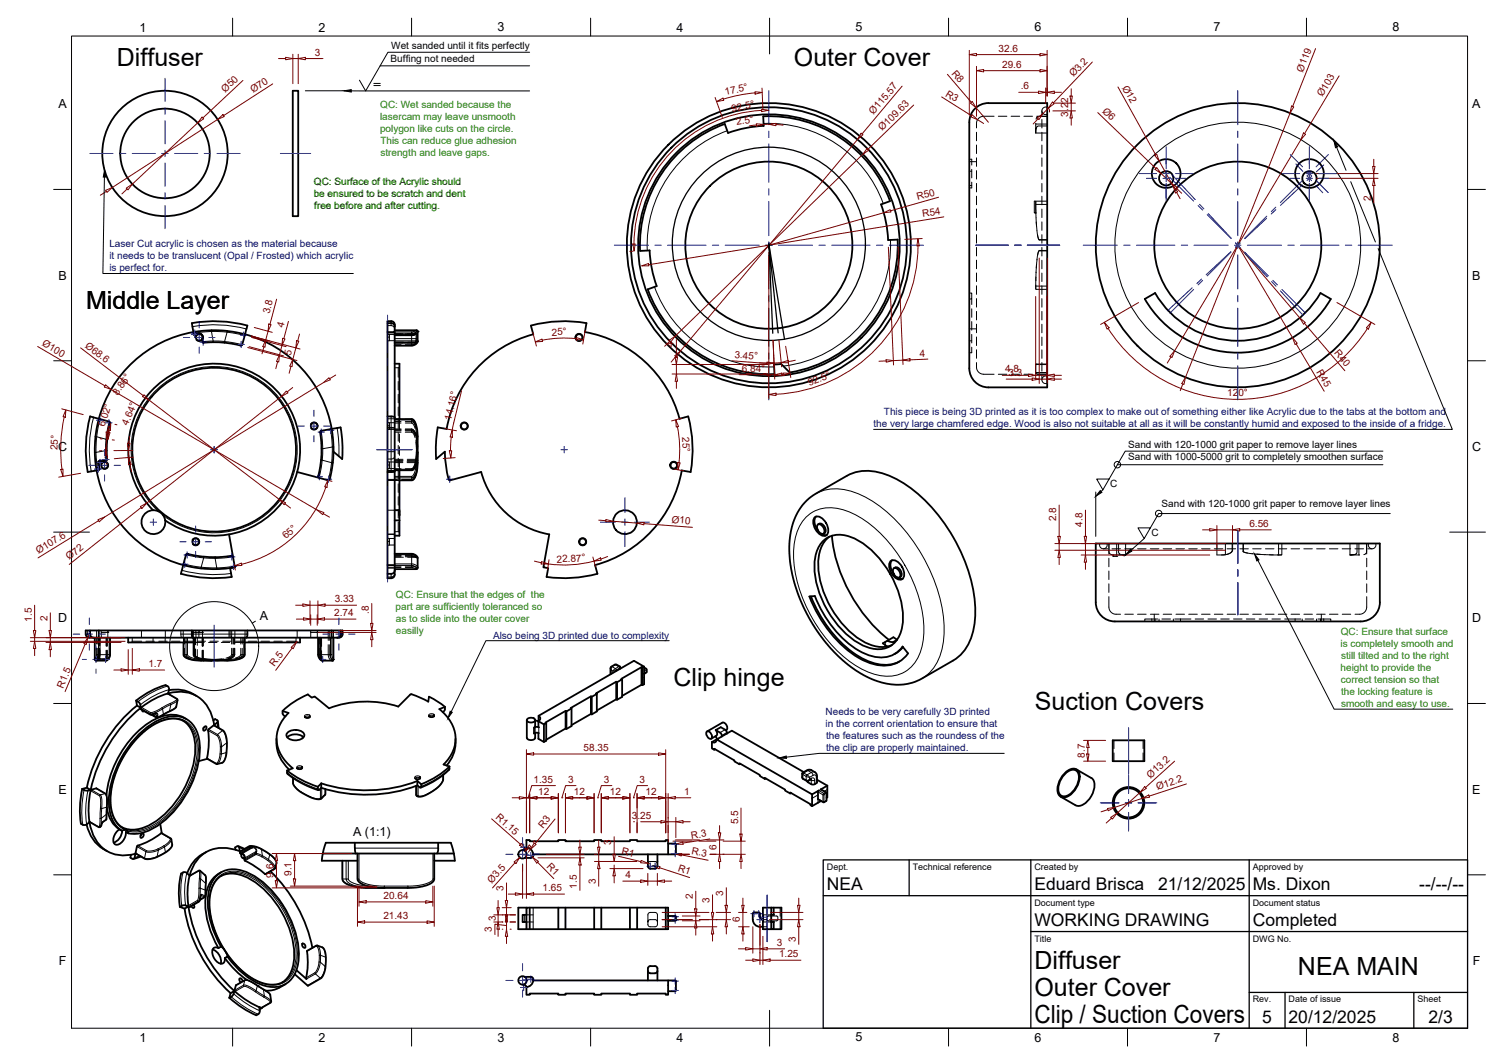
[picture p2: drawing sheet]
<svg xmlns="http://www.w3.org/2000/svg" width="420mm" height="297mm" viewBox="0 0 420 297" stroke-linecap="round" stroke-linejoin="round" font-family="sans-serif">
<defs><g id="words">
<g font-size="7">
<text x="32.6" y="18.3">Diffuser</text>
<text x="221.8" y="18.3">Outer Cover</text>
<text x="24" y="86.2">Middle Layer</text>
<text x="188.1" y="191.6">Clip hinge</text>
<text x="289.1" y="198.3">Suction Covers</text>
<text x="289" y="270.6">Diffuser</text>
<text x="362.6" y="272.3">NEA MAIN</text>
<text x="289" y="278.1">Outer Cover</text>
<text x="289" y="285.5">Clip / Suction Covers</text>
</g>
<g font-size="4.9">
<text x="231" y="248.5">NEA</text>
<text x="289" y="248.5">Eduard Brisca</text>
<text x="323.5" y="248.5">21/12/2025</text>
<text x="350" y="248.5">Ms. Dixon</text>
<text x="396.5" y="248.5">--/--/--</text>
<text x="289" y="258.6">WORKING DRAWING</text>
<text x="350" y="258.6">Completed</text>
<text x="352.6" y="285.7">5</text>
<text x="360" y="285.5">20/12/2025</text>
<text x="399.1" y="285.7">2/3</text>
</g>
<g font-size="3.5">
<text x="39" y="8.8">1</text>
<text x="89" y="8.8">2</text>
<text x="139" y="8.8">3</text>
<text x="189" y="8.8">4</text>
<text x="239" y="8.8">5</text>
<text x="289" y="8.8">6</text>
<text x="339" y="8.8">7</text>
<text x="389" y="8.8">8</text>
<text x="16.3" y="30.2">A</text>
<text x="411.3" y="30.2">A</text>
<text x="16.3" y="78">B</text>
<text x="411.3" y="78">B</text>
<text x="16.2" y="125.9">C</text>
<text x="411.2" y="125.9">C</text>
<text x="16.2" y="173.7">D</text>
<text x="72.6" y="173.2">A</text>
<text x="411.2" y="173.7">D</text>
<text x="16.3" y="221.6">E</text>
<text x="411.3" y="221.6">E</text>
<text x="98.7" y="233.3">A (1:1)</text>
<text x="16.4" y="269.4">F</text>
<text x="411.4" y="269.4">F</text>
<text x="39" y="290.8">1</text>
<text x="89" y="290.8">2</text>
<text x="139" y="290.8">3</text>
<text x="189" y="290.8">4</text>
<text x="239" y="290.8">5</text>
<text x="289" y="290.8">6</text>
<text x="339" y="290.8">7</text>
<text x="389" y="290.8">8</text>
</g>
<g font-size="2.8" fill="#750000">
<text x="88" y="15.5">3</text>
<text x="279" y="14.4">32.6</text>
<text x="265.7" y="20.6" transform="rotate(49 265.7 20.6)">R8</text>
<text x="280" y="18.9">29.6</text>
<text x="299.9" y="21.6" transform="rotate(-46 299.9 21.6)">Ø3.2</text>
<text x="363.9" y="20.2" transform="rotate(-68 363.9 20.2)">Ø119</text>
<text x="62.9" y="25.9" transform="rotate(-43 62.9 25.9)">Ø50</text>
<text x="70.7" y="25.9" transform="rotate(-33 70.7 25.9)">Ø70</text>
<text x="202.7" y="26.5" transform="rotate(-12 202.7 26.5)">17.5°</text>
<text x="264" y="26.7" transform="rotate(32 264 26.7)">R3</text>
<text x="285.1" y="24.9">.6</text>
<text x="313.4" y="24.5" transform="rotate(61 313.4 24.5)">Ø12</text>
<text x="369.5" y="27.2" transform="rotate(-59 369.5 27.2)">Ø103</text>
<text x="204.5" y="31.2" transform="rotate(-11 204.5 31.2)">92.5°</text>
<text x="205.8" y="35" transform="rotate(-11 205.8 35)">2.5°</text>
<text x="244" y="32.2" transform="rotate(-50 244 32.2)">Ø115.57</text>
<text x="298.4" y="32.6" transform="rotate(-90 298.4 32.6)">3.22</text>
<text x="307.8" y="31.3" transform="rotate(44 307.8 31.3)">Ø6</text>
<text x="246.4" y="36.6" transform="rotate(-44 246.4 36.6)">Ø109.63</text>
<text x="256.4" y="55.8" transform="rotate(-16 256.4 55.8)">R50</text>
<text x="383" y="56" transform="rotate(-90 383 56)">2</text>
<text x="257.8" y="60.6" transform="rotate(-9 257.8 60.6)">R54</text>
<text x="75.3" y="87.7" transform="rotate(-75 75.3 87.7)">3.8</text>
<text x="79.2" y="91.7" transform="rotate(-75 79.2 91.7)">4</text>
<text x="154.2" y="93.7" transform="rotate(-3 154.2 93.7)">25°</text>
<text x="11.6" y="96.3" transform="rotate(30 11.6 96.3)">Ø100</text>
<text x="23.6" y="96.8" transform="rotate(37 23.6 96.8)">Ø68.6</text>
<text x="81.2" y="99.3" transform="rotate(-76 81.2 99.3)">5</text>
<text x="188.2" y="97" transform="rotate(-90 188.2 97)">4</text>
<text x="205.1" y="99.9" transform="rotate(4 205.1 99.9)">3.45°</text>
<text x="256.9" y="99.6" transform="rotate(-2 256.9 99.6)">4</text>
<text x="372.6" y="98.6" transform="rotate(50 372.6 98.6)">R40</text>
<text x="207.2" y="103.8" transform="rotate(1 207.2 103.8)">6.84°</text>
<text x="226.1" y="107.8" transform="rotate(-21 226.1 107.8)">92.5°</text>
<text x="280.8" y="103.9">4.8</text>
<text x="281.8" y="105">3.3</text>
<text x="367.7" y="103.8" transform="rotate(59 367.7 103.8)">R45</text>
<text x="32.9" y="110.6" transform="rotate(-55 32.9 110.6)">8.86°</text>
<text x="342.8" y="110.7">120°</text>
<text x="29.2" y="119.2" transform="rotate(-72 29.2 119.2)">6.02°</text>
<text x="35.8" y="118.9" transform="rotate(-67 35.8 118.9)">4.64°</text>
<text x="126" y="117.4" transform="rotate(-76 126 117.4)">14.16°</text>
<text x="16.1" y="125.7" transform="rotate(-87 16.1 125.7)">25°</text>
<text x="190.6" y="122.1" transform="rotate(87 190.6 122.1)">25°</text>
<text x="187.6" y="145.9" transform="rotate(4 187.6 145.9)">Ø10</text>
<text x="295" y="145.6" transform="rotate(-90 295 145.6)">2.8</text>
<text x="302.4" y="147" transform="rotate(-90 302.4 147)">4.8</text>
<text x="349" y="147.1">6.56</text>
<text x="10.8" y="154.7" transform="rotate(-31 10.8 154.7)">Ø107.6</text>
<text x="79.9" y="150.6" transform="rotate(-43 79.9 150.6)">65°</text>
<text x="19.3" y="156.4" transform="rotate(-38 19.3 156.4)">Ø72</text>
<text x="155.6" y="157.1" transform="rotate(-4 155.6 157.1)">22.87°</text>
<text x="8.8" y="173.5" transform="rotate(-90 8.8 173.5)">1.5</text>
<text x="13.3" y="173.3" transform="rotate(-90 13.3 173.3)">2</text>
<text x="93.3" y="172">2.74</text>
<text x="93.5" y="168.1">3.33</text>
<text x="103" y="171.5" transform="rotate(-90 103 171.5)">.8</text>
<text x="41.4" y="186.3">1.7</text>
<text x="76.7" y="186.2" transform="rotate(-54 76.7 186.2)">R.5</text>
<text x="17.7" y="192.2" transform="rotate(-67 17.7 192.2)">R1.5</text>
<text x="163" y="209.7">58.35</text>
<text x="303.1" y="211.5" transform="rotate(-90 303.1 211.5)">8.7</text>
<text x="149.1" y="218.5">1.35</text>
<text x="150.3" y="221.9">12</text>
<text x="158.7" y="218.5">3</text>
<text x="160.3" y="221.9">12</text>
<text x="168.7" y="218.5">3</text>
<text x="170.3" y="221.9">12</text>
<text x="178.7" y="218.5">3</text>
<text x="180.3" y="221.9">12</text>
<text x="191.1" y="221.9">1</text>
<text x="321.4" y="217.4" transform="rotate(-42 321.4 217.4)">Ø13.2</text>
<text x="323.3" y="220.6" transform="rotate(-18 323.3 220.6)">Ø12.2</text>
<text x="138.3" y="228.4" transform="rotate(41 138.3 228.4)">R1.15</text>
<text x="151.7" y="231.4" transform="rotate(-51 151.7 231.4)">R3</text>
<text x="176.5" y="228.6">3.25</text>
<text x="206.2" y="230.2" transform="rotate(-90 206.2 230.2)">5.5</text>
<text x="170.7" y="235.8" transform="rotate(-90 170.7 235.8)">3</text>
<text x="173.5" y="238.4" transform="rotate(13 173.5 238.4)">R1</text>
<text x="193.1" y="238.3" transform="rotate(12 193.1 238.3)">R.3</text>
<text x="193.2" y="234.2" transform="rotate(-9 193.2 234.2)">R.3</text>
<text x="200.2" y="237.3" transform="rotate(-90 200.2 237.3)">6</text>
<text x="76.4" y="245" transform="rotate(-90 76.4 245)">9.6</text>
<text x="81.4" y="244.6" transform="rotate(-90 81.4 244.6)">9.1</text>
<text x="152.6" y="242" transform="rotate(45 152.6 242)">R1</text>
<text x="174.8" y="245.2">4</text>
<text x="189.2" y="243" transform="rotate(18 189.2 243)">R1</text>
<text x="107.1" y="251">20.64</text>
<text x="137.4" y="246.8" transform="rotate(-48 137.4 246.8)">Ø3.5</text>
<text x="140.7" y="248.7" transform="rotate(-90 140.7 248.7)">3</text>
<text x="151.6" y="248.8">1.65</text>
<text x="161.2" y="248.1" transform="rotate(-90 161.2 248.1)">1.5</text>
<text x="166.4" y="246.7" transform="rotate(-90 166.4 246.7)">3</text>
<text x="193.6" y="251" transform="rotate(-90 193.6 251)">2</text>
<text x="202.1" y="250" transform="rotate(-90 202.1 250)">3</text>
<text x="107.1" y="256.6">21.43</text>
<text x="138.6" y="257.1" transform="rotate(-90 138.6 257.1)">3</text>
<text x="198.2" y="252" transform="rotate(-90 198.2 252)">3</text>
<text x="206.7" y="257.5" transform="rotate(-90 206.7 257.5)">6</text>
<text x="137.4" y="260.2" transform="rotate(-90 137.4 260.2)">3</text>
<text x="222.3" y="263" transform="rotate(-90 222.3 263)">3</text>
<text x="217" y="264">3</text>
<text x="217.6" y="267.2">1.25</text>
</g>
<g font-size="2.8">
<text x="109.1" y="17.2">Buffing not needed</text>
<text x="109.3" y="13.6">Wet sanded until it fits perfectly</text>
<text x="315.2" y="125">Sand with 120-1000 grit paper to remove layer lines</text>
<text x="315.2" y="128.6">Sand with 1000-5000 grit to completely smoothen surface</text>
<text x="310.2" y="135.9">C</text>
<text x="324.5" y="141.6">Sand with 120-1000 grit paper to remove layer lines</text>
<text x="321.7" y="149.5">C</text>
</g>
<g font-size="2.8" fill="#197d00">
<text x="106.2" y="33.5">lasercam may leave unsmooth</text>
<text x="106.2" y="30.1">QC: Wet sanded because the</text>
<text x="106.2" y="36.8">polygon like cuts on the circle.</text>
<text x="106.3" y="40.2">This can reduce glue adhesion</text>
<text x="106.3" y="43.5">strength and leave gaps.</text>
<text x="87.7" y="51.8">QC: Surface of the Acrylic should</text>
<text x="87.6" y="55.1">be ensured to be scratch and dent</text>
<text x="87.8" y="58.5">free before and after cutting.</text>
<text x="110.6" y="167">QC: Ensure that the edges of the</text>
<text x="110.5" y="170.3">part are sufficiently toleranced so</text>
<text x="110.6" y="173.7">as to slide into the outer cover</text>
<text x="110.6" y="177">easilly</text>
<text x="374.6" y="177.3">QC: Ensure that surface</text>
<text x="374.5" y="180.7">is completely smooth and</text>
<text x="374.6" y="184">still tilted and to the right</text>
<text x="374.5" y="187.4">height to provide the</text>
<text x="374.6" y="190.7">correct tension so that</text>
<text x="374.6" y="197.4">smooth and easy to use.</text>
<text x="374.7" y="194">the locking feature is</text>
</g>
<g font-size="2.8" fill="#000878">
<text x="30.5" y="69.1">Laser Cut acrylic is chosen as the material because</text>
<text x="30.5" y="72.4">it needs to be translucent (Opal / Frosted) which acrylic</text>
<text x="30.5" y="75.8">is perfect for.</text>
<text x="244" y="119.3">the very large chamfered edge. Wood is also not suitable at all as it will be constantly humid and exposed to the inside of a fridge.</text>
<text x="246.9" y="115.9">This piece is being 3D printed as it is too complex to make out of something either like Acrylic due to the tabs at the bottom and</text>
<text x="137.8" y="178.3">Also being 3D printed due to complexity</text>
<text x="230.6" y="199.7">Needs to be very carefully 3D printed</text>
<text x="230.7" y="203">in the corrent orientation to ensure that</text>
<text x="230.8" y="206.4">the features such as the roundess of the</text>
<text x="230.8" y="209.7">the clip are properly maintained.</text>
</g>
<g font-size="2.5">
<text x="231" y="242.9">Dept.</text>
<text x="255" y="242.9">Technical reference</text>
<text x="289" y="242.9">Created by</text>
<text x="350" y="242.9">Approved by</text>
<text x="289" y="252.8">Document type</text>
<text x="350" y="252.8">Document status</text>
<text x="289" y="262.9">Title</text>
<text x="350" y="262.9">DWG No.</text>
<text x="350" y="279.9">Rev.</text>
<text x="360" y="279.9">Date of issue</text>
<text x="396" y="279.9">Sheet</text>
</g>
</g></defs>
<!-- layer: Visible -->
<g fill="none" stroke="#000" stroke-width=".51">
<path d="M81.8 25.3h1.5v35.1h-1.5zM203.4 37.1l-.9-2.5a36 36 0 0 0-23.7 35.4l2.7-.1M213.3 35.1a33.3 33.3 0 0 0-9.9 2M213.3 35.2l-.1-2.7a36 36 0 0 1 35.4 23.6l-2.5 1a32.9 32.9 0 0 1 2 9.9M272.4 30.3a5.2 5.2 0 0 1 3.7-1.5h16.4v79.3h-16.4a5.7 5.7 0 0 1-5.3-6.8v-66.5a6.2 6.2 0 0 1 1.6-4.5zM181.5 69.9a33.3 33.3 0 0 0 2 10M183.5 79.9l-2.5 .9M248.1 67l2.7-.1a36 36 0 0 1-30.2 37.1l-2.4-2.4-2 .2 .2 2.6a36.1 36.1 0 0 1-35.5-23.6M54 92.7l-.4-2.4a32.8 32.8 0 0 1 15.5 .6l-.6 2.4a33.3 33.3 0 0 1 24.2 26.4l2.4-.4M54 92.7a33.4 33.4 0 0 0-26.4 24.2l-2.4-.6M54.1 93v.4M54.2 93.4l.2 .2 1.1-.4 .8 .2 .3 .6v1.5"/>
<path d="M54.4 92.7l3.1-.4a33 33 0 0 1 10.5 .9l.4 .5-.7 2.5-.4 .3M54.4 92.7l-.3 .3M56.6 95.5l.2 .2 2.6-.2 3.3 .2 4.6 .8M108.2 90.2h1.1M109.3 89.7h-1.1v71.7h1.1M109.3 90.2a1 1 0 0 1 1 1M109.3 89.6a1.32 1.32 0 0 1 1 1.6M110.3 92.7v38.9M110.3 91.2v1.5h-2.1M110.3 92.2l6.2 .1 .2 .2v2.7M110.3 95.7h5.7M116 93.2l-.8 .4h-4.9"/>
<path d="M116.7 95.2l-.5 .8-.9 .5h-5M116.7 95.2l-.7 .5M163.4 92.7l.4-2.5a35.9 35.9 0 0 0-15.5 .7l.7 2.4a33.3 33.3 0 0 0-24.2 26.4l-2.5-.4M163.4 92.7a33.3 33.3 0 0 1 26.4 24.2l2.5-.6a35.9 35.9 0 0 1 .6 15.5l-2.5-.5M319.8 83.5l2.9-1.7a26.7 26.7 0 0 0 46.2 0l2.9 1.7a30 30 0 0 1-52 0zM25.2 116.3a33.2 33.2 0 0 0-.6 15.4l2.4-.4M92.3 119.8l.4 .2 .2 1.3 .3 4.7-.4 4.6-.7 3.3-.4 .2-8.7-2.3M92.3 119.8l-2.6 .5-.3 .4M95.1 119.3a35.3 35.3 0 0 1 .5 8.9l-2.4-2.1M108.2 116.3h1.1M109.3 116.3l1 .2M110.3 117h4.8l.7 .6 .8 2.7 .1 6"/>
<path d="M110.3 101.5h1.3v15.5M122.3 119.3a35.9 35.9 0 0 0-.5 8.8M27 131.3a33.4 33.4 0 0 0 24.2 26.5l-.7 2.4M27.8 130.8l-.1 .3-.4 .2M29.8 125.8l.1 2.6-2.2 .5 .1 2M29.8 125.8l.2-3.4 .7-4.5-2.9-.9-.3 .3-.6 2.8-.4 4.3 .2 5.4 .2 1.2 .4 .3M89.4 120.7l.4 5.6-.3 3.8-.6 2.9 .2 .4M108.2 131.8h1.1M110.3 131.6v26.2M110.3 131.6l-1 .2M111.6 131.3v11.1M116.7 126.3l-.1 4.5-.8 2.7-.7 .6h-3.5"/>
<path d="M116.7 126.3l-.3 2.6-.5 1.5-.5 .7-5.1 .2M124.3 126.1l-2.5 2.1M124.3 126.1l.3 4.3 .7 3.4M134.4 131.8l-8.7 2.3-.4-.3M134.4 131.8a24 24 0 0 0 19 17.4l-1.6 9.2 1.3 .2-.4 2.5M190.5 131.3a33.4 33.4 0 0 1-24.3 26.5l.7 2.4a35.9 35.9 0 0 1-14.2 .9M42.8 142.4a24 24 0 0 1 9.5-39.7 24 24 0 0 1 31.3 26.3 24 24 0 0 1-37.5 16.3M42.8 142.4a3.3 3.3 0 0 0-3.3 3.6 3.3 3.3 0 0 0 3.7 3.1 3.3 3.3 0 0 0 2.9-3.8M42.8 142.4l1.4 .3M44.2 142.8l.3 .1a3.3 3.3 0 0 1 1.6 2.4M51.3 157.4l.2 .4 .8 .2 5.1 .8 3.8 .1 4.1-.5M64 149.2l1.6 8.9"/>
<path d="M64.7 155.1l.4 .3M64.7 155.2l-2.9 .3h-3.3l-3.3-.3-3-.6-.2 .3-.7 2.5M65.5 158l-.2 .4M65.6 158.1v.3l-1.3 .2 .4 2.5a35.8 35.8 0 0 1-14.2-.9M108.2 157.8h2.1v1.4M110.3 154.6h5l.9 .5 .5 .6v2.8l-.2 .3-6.2 .1M110.3 159.2a2.11 2.11 0 0 1-.6 2.1l-.4 .1M110.3 142.4h1.3M110.3 145.3h1.3M110.3 159.2a.98 .98 0 0 1-1 1M111.6 145.3v4.2h-1.3M111.6 142.4v1.5v-1.1"/>
<path d="M111.6 143.9v1.4M227.5 144.6a1.66 1.66 0 0 1 2.5 .4 3.8 3.8 0 0 1 1.1 4.2 1.66 1.66 0 0 1-2.5-.4 3.8 3.8 0 0 1-1.1-4.2zM228 144.2a3.3 3.3 0 0 0 .5 3.9M228.5 146.4a1.73 1.73 0 0 1 1.5 2.6 1.73 1.73 0 0 1-1.5-2.6zM228.9 146.2l-.4 .2M228.9 146.2a1.73 1.73 0 0 1 1.5 2.6l-.4 .2M229.4 149l.8 .4h.7M230.2 150.8a7.9 7.9 0 0 1 9.1-.2 26.9 26.9 0 0 1 13 22.5 7.7 7.7 0 0 1-5.7 8.1 12.7 12.7 0 0 1-9.9-3.9 27.4 27.4 0 0 1-9.2-19.9 9.1 9.1 0 0 1 2.7-6.6zM231.7 149.8a9.8 9.8 0 0 0-3.1 8.9 27.5 27.5 0 0 0 12.6 20.4 9.2 9.2 0 0 0 7.9 1M232.4 149.6a43.4 43.4 0 0 0 15.9 29M248.7 156.8a1.66 1.66 0 0 1 2.5 .4 3.8 3.8 0 0 1 1.1 4.2 1.66 1.66 0 0 1-2.5-.4 3.8 3.8 0 0 1-1.1-4.2zM249.2 156.4a3.3 3.3 0 0 0 .6 4"/>
<path d="M249.7 158.6a1.5 1.5 0 0 1 2.2 1.5l-.3 .9M249.8 158.6a1.73 1.73 0 0 1 1.4 2.6 1.73 1.73 0 0 1-1.4-2.6zM25.2 176v1a.98 .98 0 0 0 .9 1M26.5 178v6.1l.3 .3M27.6 176v2h-1.5M27.6 178h26.2M30.8 178v4.9l-.4 1-.7 .5h-2.9M35.8 178v1.4h18.3M51.3 179.4v3.4l.6 .8 2.7 .7 4.5 .1M53.6 176l.2 2M53.8 178h15M54.1 178l.1 5.2 .7 .5 1.6 .5 2.6 .2"/>
<path d="M68.4 178v4.8l-.6 .8-2.8 .7-5.9 .1M68.8 178h23.8M69.1 176v1.4l-.3 .6M83.8 178v1.4h-15.4M88.9 178v5l.4 1 .8 .4M89.4 178v5l.4 1.2 .3 .2M92.6 176v2h1.6a1.28 1.28 0 0 0 1.5-1v-1h-71.8v1a1.7 1.7 0 0 0 2.2 1M93.2 178v6.1l-.4 .3M95.1 176v1M95.2 177a1 1 0 0 1-1 1M108.2 160.2h1.1M226.1 166.5a33.7 33.7 0 0 0 15.1 17.9 9.9 9.9 0 0 0 11-.4l1.5-1.6-1.6-1.9"/>
<path d="M226.5 166.5a33.8 33.8 0 0 0 15.2 17.7 10.8 10.8 0 0 0 9.6 .5M227.6 166.4l-1.5 .1M227.6 166.4a30.1 30.1 0 0 0 13.5 15.9 9 9 0 0 0 9.6-.3l1.4-1.5M246.6 179.6l1.3 .9M247.9 178.9l-1.3 .7M250.5 178.7l-1.2 .6-1.4-.4M250.6 178.6l-1-.7-1.7 1M250.6 161.2l.8 .4h.8M251.6 161l-.4 .2M385.5 168.2v-16.5h-79.4v16.5a5.3 5.3 0 0 0 5.4 5.3M385.5 168.1a5.7 5.7 0 0 1-6.8 5.4h-67.3M38 195.6l.3 1.4"/>
<path d="M38 195.6l.6 .3M38.3 197a40.9 40.9 0 0 0-14 22.9M38.6 195.9l.5 .6 .2 1.1-1-.6M39.4 197.6a40.9 40.9 0 0 0-14.1 22.9M39.7 198.2l.2 .4 .4-.1M46.3 191.3a1.12 1.12 0 0 1 .9 1.2l-.2 1.1a9.5 9.5 0 0 1 12.5 7.3l.3 1.5 1-.8-.2-.6M46.3 191.3a23.5 23.5 0 0 0-8.3 4.3M46.9 193.6l2.7 1.6-.5 2.3-.6 .5-4.6 2.4-1.5-.9M46.9 193.6a19.2 19.2 0 0 0-7.5 4.1v.3l2.6 1.5 1.7-.3M47.2 192.7a10 10 0 0 1 7.7 1.6M79.7 200l-.4-.2a1.18 1.18 0 0 1-.3-1.3l1.6 .5a9.4 9.4 0 0 0 .1 14.5l1.1 1-1.6 .6v.6M86 193.9l1.1 .9 .8-.4 4 3.3a29.6 29.6 0 0 1 19.4-.4l3.3-3.4"/>
<path d="M86 193.9a23.2 23.2 0 0 0-7 4.6M90.1 184.4h2.7M114.7 193.9l1.7 .4 3.3 1.6 .1-1.4 2.1 1.1 2.4 1.7M119.8 199.9l.6 .3 .9-.3M122.7 198l1.6-.7v.9l-.6 .6M122.8 198a9.9 9.9 0 0 1 4 11 11.6 11.6 0 0 1-2.9 4.4l1.6 .6M150.5 199.8l26.6-15.3 2.8 1.6-.4 .3-.3-.1-5.6 3.2 .2 .1-1.4 .9-.3-.2-5.6 3.3 .2 .1-1.4 .8-.2-.1-5.7 3.3 .3 .1-1.5 .8-.2-.1-5.6 3.2 .2 .2-.6 .3-1.6-.9zM150.5 199.8a.83 .83 0 0 1 .4 .8 .83 .83 0 0 1-.5 .7M158 198.5v4.9M158.2 198.6v4.9M159.7 197.8v4.9l-1.5 .8-.2-.1-5.4 3.1M165.1 194.4v4.9"/>
<path d="M165.3 194.5v4.9M166.7 193.7v4.9l-1.4 .8-.2-.1-5.4 3.1M172.1 190.3v4.9M172.4 190.5v4.9M173.3 186.7l-.1-.6-1-.6-.5 .1-1.1 .8v1.8M173.8 189.6v4.9l-1.4 .9-.3-.2-5.4 3.2M179.2 186.3v4.9M179.5 186.4v4.9M179.9 186.1v4.9l-.4 .3-.3-.1-5.4 3.1M179.9 186.3l.8 .7v.7l-.8 .4M252.3 180.6l-1.2 1.2-1.2 .8M266.3 184.4a13.2 13.2 0 0 0 5.9-10 39.7 39.7 0 0 0-5.9-24.4 39.7 39.7 0 0 0-18.1-17.3 13.2 13.2 0 0 0-11.6 .1l-8.7 5-2 1.4-1.5 1.6-1.3 1.7-.9 1.7-1 2.9-.5 3.1-.2 3.5 .2 3.1 .7 3.8 .7 2.8 1.5 4.1 2.9 5.9 1.8 2.9 2.5 3.2 2.2 2.5 2.6 2.5 3.3 2.5 2.5 1.6 2.2 1 2.7 .9 4 .7 2.2-.1 2.4-.5 2-.8 9.4-5.4"/>
<path d="M51.3 201.3a9.3 9.3 0 0 1 3.2 8.6 26.9 26.9 0 0 1-12.5 20.3 8.7 8.7 0 0 1-7.9 .8M51.5 201.4l-1.8-.6-2.3-.1-2.6 .7-2.2 1.1-2.4 1.8-2.2 2.2-2 2.4-1.8 2.8-1.4 2.9-1.2 3.4-.5 2.7-.2 3.2 .2 2.2 .7 2.1 1.3 1.9 1.3 1M52.1 200.8a8.7 8.7 0 0 0-9.6 .4 28.4 28.4 0 0 0-12.7 20.7M57.1 202.9l.4-.1a.69 .69 0 0 1 0 .8 .69 .69 0 0 1-.7 .2zM57.9 211.8l-2.4 .7M59.8 202.5l2.5 1.4 .6 .8 .5 2.6-.2 3.5-.4 1.4-.5 .7-1.7 .4-2.7-1.5M59.8 202.5l-1.5 1.1-.2 .3a25.9 25.9 0 0 1-.2 7.9M60.6 201l-.5-.2-.5 .4M60.8 201.3l.3 1.9M77.2 207.5a10.2 10.2 0 0 0 3.6 7.4M77.2 206.2v1.3M80.2 215.7a15 15 0 0 0 4.8 3.3l3.9 1.6"/>
<path d="M80.2 215.1a26.9 26.9 0 0 0 8.6 4.6M80.2 205.8a3.6 3.6 0 0 1 4.3-.2v.5M80.5 204.4a3.4 3.4 0 0 1 4.5 .6 1.75 1.75 0 0 1-2 1.7h-.7a1.97 1.97 0 0 1-2.3-1.6zM81.9 217.2v1.6l.8 1.2 1.4 1.2 2.9 1.5 1.8 .4 .9-.1 1.2-1.2v-1.5M83 214.5l.6 .2 .8-.2M85.2 200.2l.6 .2 .8-.2M89.7 218.7v1.2l-.7 .7-.2-.3M89.7 218.7l-.9 1v.6M116 217.3l.6 .3 .8-.3M116.6 219.2a41.1 41.1 0 0 1-26.9 .7M116.6 218a41.1 41.1 0 0 1-26.8 .7M117.7 218.9l-1.1-.9v1.3l.9 .6 .2-.4"/>
<path d="M117.7 218.9v.6M123.8 216.4v1.4l-.7 1.2-1.4 1.3-2.9 1.7-1.4 .4h-.6l-.5-.3-.1-2.7M125.5 214a2.15 2.15 0 0 1-1.3 2l-3.6 2.4-3.1 1.5M125.6 214a23.6 23.6 0 0 1-7.9 4.9M127.3 207.5a9.7 9.7 0 0 1-2.5 6.2M127.3 206.2v1.3M147.2 201v4.9a1.37 1.37 0 0 0 2.3 0v-1.3M147.3 200.8a1.46 1.46 0 0 1 2.2 .2 1.36 1.36 0 0 1-2.3 0zM149.5 204.6l1 .1M149.5 201v1.7l-.3 .4M149.5 201.2l.7 .1M150.2 201.3l.2 .2"/>
<path d="M150.4 201.3l.1 1.7-.8-.1-.5 .2v1.7l.3-.2M152 202.2v4.9l-1.6-.8v-1.7M152.6 201.9v4.9l-.6 .3M197.5 204.2a1.36 1.36 0 0 1 1.2 2 1.36 1.36 0 0 1-1.2-2zM198.9 207.2v1.7l.6 .4v-.3l5.7 3.3v.3l1.4 .8v-.3l5.7 3.3v.2l1.4 .9v-.3l5.6 3.2v.3l1.4 .8v-.3l5.7 3.3v.3l.5 .3v-3.3M199.7 209.2l-.2 .1M199.8 205.6l.5 .8M199.9 203.8l1.4 .9 .3 .9M199.9 203.8l.4 .7v.8l-1.6 .9M200.2 206.4a.83 .83 0 0 1-.4 .8 .83 .83 0 0 1-.9 0M200.3 206.4l-1.4 .8M200.3 206.3h.1"/>
<path d="M202.6 203.7l-1.2-.7-1.5 .8M202.6 203.7l.5 1M202.8 203.9a1.27 1.27 0 0 0 .2-1.4 1.27 1.27 0 0 0-1.2-.8l-4.3 2.5M203.1 204.7h.1M206.8 213.2l-.2 .2M213.9 217.3l-.2 .2M224.5 215.5l-20.1-11.5-4.2 2.4 26.7 15.4 1.9-1.1-.3 .4v2l1.6 .9 .8-.6v-2.1l-1.7-.9 1.9-1.1M225.5 218l.2 .4 1.2 .6h.5l.6-.3M226.6 217.6l-1.2 .4-1.1-.6-.2-.3 .1-1.3 1.8-.9h.5l1.2 .7 .5 1 .1 1.8-.2 .2M228.2 217.7l2.9 1.6M231.1 219.3v3.3l-.2 .1M297.3 216a2.72 2.72 0 0 1 3.8-.9 5.2 5.2 0 0 1-1.4 6.1 2.72 2.72 0 0 1-3.8 .9 5.2 5.2 0 0 1 1.4-6.1z"/>
<path d="M297.4 216.2a2.58 2.58 0 0 1 3.4-1 4.4 4.4 0 0 1-.7 5.2 3.5 3.5 0 0 1-3.4 1.8 2.6 2.6 0 0 1-.8-3.4l.6-1.4zM300.7 214.8l4.1 2.4M304.9 217.2a3.9 3.9 0 0 1 0 5 3.9 3.9 0 0 1-4.5 2.6l-4.1-2.4M310.9 206.7h8.8v5.8h-8.8zM23 220.2a26.9 26.9 0 0 0-.4 9.8l.8 .3 .8-.2M23 220.2l1.3-.3 1 .6-1.3 .2zM26.9 220.1l-1.5 .4a22.4 22.4 0 0 0-.4 8.8M26.9 220.1h.1M26.9 220.1l2.6 1.5 .3 .4 .1 2.4-.2 4.3-1.2 1-.2 .8-.5 .4-2.8-1.6M29.9 225.5a8.1 8.1 0 0 0 3.5 6M29.9 237.6a10.4 10.4 0 0 1-5.7-7.4l.8-.7a10 10 0 0 0 7.6 9.1 11.7 11.7 0 0 0 5.3-.3l-.3 1.1M33.4 231.5l.7 .4"/>
<path d="M33.4 231.5a3.3 3.3 0 0 0-1.4 4.1 2.16 2.16 0 0 0 2.8-1.6l.4-1.8M34.1 231.9a9.3 9.3 0 0 1-3.7-8.7 27.8 27.8 0 0 1 13.8-22.1 7.6 7.6 0 0 1 9.7 1.2 13.1 13.1 0 0 1 1.6 10.4 27.8 27.8 0 0 1-13.6 19 9.7 9.7 0 0 1-6 .9l-.3-.7M34.1 231.9l.9-.2 .6 .3M34.1 231.9a3.6 3.6 0 0 1-2.3 3.3M35.2 232.2l.7 .4M36.6 238.6l-.2 .8 .6 .3a.45 .45 0 0 0 .6-.3M39.3 239.1l-2 .7M39.5 232.9l.5-.2a.69 .69 0 0 1 0 .8 .69 .69 0 0 1-.8 .3zM44.8 230l.4 2.6M45 232.6a21.4 21.4 0 0 1-6.7 3.6l-.4 1.9M45.1 232.6l2.7 1.6 .3 1.9-1.5 1.6-2.8 1.6-2.3 .6-1-.1-2.6-1.7M45.2 232.6h-.2"/>
<path d="M56.5 238.5a9.8 9.8 0 0 0-4.2 5.3M57.6 237.9l-1.1 .6M65.8 237.2l-.1-.6 .9-.3 .4 1.3a9.8 9.8 0 0 0-12.4 3.1l-1.2 2.4-.4 1.3M66.6 236.2l1.7 .8M67.1 237.7l2.6-1.5h1.2l2.1 .8 3 2 .7 .7 .5 1-.3 1.7-2.9 1.6M67.1 237.7l-.1 .4 .3 .2M67.3 238.3l.3 .1M67.5 238.5a.69 .69 0 0 1 .7 .4 .69 .69 0 0 1-.2 .8l-.2-.2a.84 .84 0 0 1-.3-1zM67.6 238.3a1.55 1.55 0 0 1 .8 1.9l.1 .1a23.2 23.2 0 0 1 5.5 3.7M90.2 238.3h36.6M99.1 235.3h26.8l.6 1.8 .6 3.2h-5.8M99.1 235.3h-8.1l-.6 1.8-.5 3.2h10"/>
<path d="M99.1 235.3v1.5M99.1 236.8l.3 1.5M99.9 238.3v7.1l.2 .5 .9 .8 2.3 .8 4.1 .4M121.3 238.3v7.2l-.7 .9-1.5 .8-2.8 .6-8.9 .1M122.4 235.3v2l-.4 1M147.1 236.5l-.4 .7-.7 .1M148.9 238.5v.6l-.3 .4h-2M149 238.5a2 2 0 0 0-1.9-1.8v-2.2h.9v.4h8v-.4h2v.4h8v-.4h2v.4h8v-.4h2v.4h8v-.4h.6v4M181 238.5v2.4a1.28 1.28 0 0 0 .7 1.6h1.3a1.27 1.27 0 0 0 .7-1.6v-2.4M186.6 235.5l2.2 .1v2.9h-39.9M221 221.4l-.3 .1M229.4 223.6l-2.5 1.5"/>
<path d="M50.2 253.2l1.1-.5 1.3 .4-1 .6M50.2 253.2l1.4 .5M51.1 243.6l-.5 .3a23.7 23.7 0 0 0-.4 9.3M51.1 243.5h.6l.5 .2M51.6 253.7a40.9 40.9 0 0 0 12.8 23.6M52.2 243.7l.8 .7M52.6 253.1a40.9 40.9 0 0 0 12.9 23.6M52.8 253.1l.2 .1M53 244.5l2.8-1.5 1.6 1.5v5.7l-1.5 1M53 244.5h-.1a18.4 18.4 0 0 0-.1 8.6M54.1 252.6l.2 .4-.2 .5-.7-.6M56.1 250l-.4 1.6-2.7 1.6"/>
<path d="M60.5 244.5a7.6 7.6 0 0 1 8.8-.8 27.6 27.6 0 0 1 14 20.3 11.4 11.4 0 0 1-2.4 9.9 7.7 7.7 0 0 1-8.8 .6 21.5 21.5 0 0 1-8.6-7.7l-.5-1.2-1.1-1.2a22.8 22.8 0 0 1-3.5-15.8 8.3 8.3 0 0 1 2.1-4.1zM61.1 243.9a9.4 9.4 0 0 0-3.7 9 26.1 26.1 0 0 0 3.6 11.8 1.2 1.2 0 0 0-1.5 .1 1.2 1.2 0 0 0-.2 1.5 3.3 3.3 0 0 0 2.6 2.7 1.16 1.16 0 0 0 .9-1.5l.7-.4M61.8 243.5l-.7 .4M61.8 244.5a9.3 9.3 0 0 1 9.1 1.5 26.9 26.9 0 0 1 11.3 21 8.7 8.7 0 0 1-3.3 7.2M62 244.4l-1.6 1.4-1.1 1.8-.6 2.2-.2 3 .3 2.6 .6 2.4 1.1 3.1 1.6 3.2 1.6 2.5 2.5 3 2.3 2.1 2.2 1.5 2.5 1.2 2.1 .5 2.1-.1 1.7-.7M75.6 243.2a41.4 41.4 0 0 1 11.7 21.4M95.7 240.3v5.2l.3 .7 .6 .5 1.2 .5 2.8 .6 6.8 .1M147.1 253.4h-2.3v6h2.3M147.1 255.4h-1.1v2h1.1M147.1 253.4h39.5v6h-39.5zM148 253.4v6M156 253.4v6"/>
<path d="M158 253.4v6M166 253.4v6M168 253.4v6M176 253.4v6M178 253.4v6M186 253.4v6M186.6 255.7h2l.2 .2M188.8 255.9v1.1l-2.2 .1M213.1 256.7l-.7-.4-.3-1.5-1.5-.1-.2 .2a3.8 3.8 0 0 0 .5 3.2 2.52 2.52 0 0 0 2.2 .6M215.5 253.4h-2.4v6h2.4M215.5 257.4h.8M215.5 255.4h.8"/>
<path d="M215.5 253.4h2.8v6h-2.2M215.5 253.4v6M216.1 257.4v2h-.6M216.1 253.4v2M59.4 265.1a3.5 3.5 0 0 1 2.3 3.9M61.7 264.3l-.7 .4M62.8 267.5a25.6 25.6 0 0 0 6.2 6.1M64.1 278.6a27.5 27.5 0 0 0 7.5 4.8M64.4 277.3l-.3 1.3 .7-.5 .5-.7M64.4 277.3l1.1-.6-.2 .7M65.9 275.1l-.4 1.4 .2 .3M65.9 275.1l2.6-1.5h.5l1.6 .7 4.5 2.8 .4 .6 .2 2.1-2.6 1.6a22 22 0 0 1-7.4-4.6"/>
<path d="M67.8 274l-.3-.7-.6-.1v.5l.4 .6M72.1 275.2l.2 .2M78 275.7l-1.8 .7-1.9 .2M79.8 274.8l-1.8 1M84.5 263.4a.69 .69 0 0 1 .7 .4 .69 .69 0 0 1-.2 .8l-.2-.1a.84 .84 0 0 1-.3-1.1zM85.8 265.4l2.6-1.4 1.7 .5 .4 .4 .5 1.5v1.9l-.1 2-.6 2-.6 .8-3.7 2.1-3.7-3.2M85.8 265.4v.2a21.5 21.5 0 0 1-.3 7.5l.1 .2-2.8-2.5M146 274.9l.7 .1 .4 .7M146.6 272.7h2l.3 .4v.6M148.9 273.7l39.9 .1v2.8l-2.2 .1M149 273.7a2 2 0 0 1-1.9 1.9M181 270.4v3.3"/>
<path d="M181 271l.2 .5 .5 .2M181 270.4l.2-.5 .5-.2 1.6 .1 .4 .6M181.7 271.7h1.3M183.7 271l-.2 .5-.5 .2M183.7 270.4v3.3M186.6 273.7v4h-.6v-.3h-8v.3h-2v-.3h-8v.3h-2v-.3h-8v.3h-2v-.3h-8v.3h-.9v-2.1M73.1 281.3l-.6 .5M73.1 281.4l-.7-.2 .1 1.5-.9 .7"/>
<circle cx="46.1" cy="42.8" r="12.5"/>
<circle cx="46.1" cy="42.8" r="17.5"/>
<circle cx="325.8" cy="48.4" r="4"/>
<circle cx="325.8" cy="49.8" r="2"/>
<circle cx="365.8" cy="48.4" r="4"/>
<circle cx="365.8" cy="49.8" r="2"/>
<circle cx="214.8" cy="68.5" r="23.3"/>
<circle cx="214.8" cy="68.5" r="39.7"/>
<circle cx="214.8" cy="68.5" r="36.5"/>
<circle cx="214.8" cy="68.5" r="38.5"/>
<circle cx="345.8" cy="68.5" r="23.3"/>
<circle cx="345.8" cy="68.4" r="39.7"/>
<circle cx="55.7" cy="94.2" r=".92"/>
<circle cx="161.8" cy="94.2" r=".91"/>
<circle cx="87.7" cy="118.9" r=".92"/>
<circle cx="129.7" cy="118.9" r=".92"/>
<circle cx="29.2" cy="129.9" r=".92"/>
<circle cx="59.8" cy="125.5" r="22.9"/>
<circle cx="188.2" cy="129.9" r=".92"/>
<circle cx="54.7" cy="151.2" r=".92"/>
<circle cx="162.8" cy="151.3" r=".91"/>
<circle cx="174.6" cy="145.8" r="3.3"/>
<circle cx="146" cy="238.5" r="1.17"/>
<circle cx="315.3" cy="224.1" r="4.4"/>
<circle cx="315.3" cy="224.1" r="4.1"/>
<circle cx="146" cy="273.7" r="1.17"/>
</g>
<!-- layer: Visible Narrow -->
<g fill="none" stroke="#000" stroke-width=".28">
<path d="M203.2 36.5a34 34 0 0 0-22.4 33.4M213.3 34.5a34 34 0 0 1 33.4 22.3M248.8 67a34 34 0 0 1-30 35.2M53.8 91.2a34.9 34.9 0 0 1 15.1 .7M54.5 93.4h-.4M54.5 93.4l.4-.2a1.17 1.17 0 0 1 1.4 0 1.17 1.17 0 0 1 .4 1.4l-.1-.1M54.5 93.4l.1 .1M54.9 93.2l.2 .1M56.7 95.1l-.1 .3M56.7 94.6v.5l-.2 .1M59.1 92.2v.3M59.1 92.5l-5 .5"/>
<path d="M59.1 92.5l.5 2.7 3.1 .1M59.1 92.5l4.3 .2-.7 2.6M59.5 95.5a.52 .52 0 0 0-.3-.4 .52 .52 0 0 0-.5 .1l-2 .2 .1 .3M62.7 95.3v.4M62.7 95.3l5 .9M63.5 92.4l-.1 .3 5 1M109.3 89.7v.5M110.3 93.4h4.7v.2M110.3 93h4.7v.4h.6M110.3 95.5h5.7M110.3 95.2h5.9M110.3 94.5h5.9"/>
<path d="M110.3 92.7h4.7M110.3 96.5h4.7M115 92.7l1.3-.5 .4 .3-1.4 .5h-.3zM115 96.5h.1M115.6 93.4l.3-.2a.3 .3 0 0 1 .4-.1 .3 .3 0 0 1 .1 .4v1.9M115.6 93.4l-.1 .1M115.9 93.2v.1M116 93.2l.2 .6v1.4M116 95.5v.2M116.2 95.4l-.2 .1M116.2 95.2v.2M116.2 94.5l.2 .1"/>
<path d="M116.3 92.2h.1M116.3 95.7l-.4 .5-.9 .3M116.3 95.6v.1M116.4 95.4l-.2 .3M116.4 95.4h-.2M116.4 95.1l-.2 .1M116.7 95.2l-.3 .2M116.7 95.3l-.4 .4M160.7 94.1h.2M182.8 80.1a34 34 0 0 0 33.5 22.3M26.1 116.5a34.9 34.9 0 0 0-.6 15.1M27.9 117l-.9 4.9h-.3"/>
<path d="M30.5 117.7l-.9 4.9M92.3 119.8l.5 5h.4M94.2 119.5l.5 4.3v3.5M109.3 116.3v15.5M115 117v.2h-4.7M115 117.2l.4 .3 .5 1 .4 3.4M128.6 118.8l.2 .1M26.5 126.3h.3M26.8 126.3l.5 5M27.4 128.8a.26 .26 0 0 1 .2-.3 .26 .26 0 0 1 .3 .3l-.6 .3zM27.6 129.1h-.3l.3 2.1M27.9 128.5l1.7-.2v.3"/>
<path d="M29.5 125.8l-2.7 .5M29.6 122.6l-2.6-.7-.2 4.4M29.6 122.6l.4 .1M29.6 122.6l-.1 3.2M29.8 125.8h-.3l.1 2.5M29.9 128.2l-.3 .1M89.7 128.4l.3 .1M89.7 120.3l.4 4.3v.7h-.3M90 128.5l-.9 4.9M90 128.5l2.6 .7M90 128.5l.1-3.2 2.7-.5-.2 4.3M92.6 129.2h.4"/>
<path d="M92.6 129.2l-.9 4.9M110.3 131h4.7M111.6 134.1h3.4M111.6 133.4h3.4v.7M111.6 133h3.4M115 131v.3M116.3 129.4l-.4 2.2-.5 1.1-.4 .3M116.3 126.3h.4M116.3 121.9v4.4M116.3 126.3l-.3 3.2-.5 1.1-.5 .4M116.3 121.9h.4M116.5 128.4l.2 .1-.1 1.6-.4 1.9-.7 1.1-.5 .3v-.4"/>
<path d="M116.7 129.2l-.5 3.5-.7 1.1-.5 .3M187.1 129.8h.2M227.9 137.9a13.2 13.2 0 0 1 11.6-.1 39.7 39.7 0 0 1 18.1 17.3 39.7 39.7 0 0 1 5.9 24.3 13.2 13.2 0 0 1-5.9 10M44.2 142.7a23.2 23.2 0 0 1 8-39.1 23.2 23.2 0 0 1 30.5 25.7 23.2 23.2 0 0 1-37.1 14.6M50.8 159.2a34.9 34.9 0 0 0 13.8 .9M51.3 157.4l4.9 1v.3M52 154.9l4.9 .9M56.9 155.8l-.7 2.5 4.4 .2M56.9 155.7l3.2 .2M56.9 155.4v.4M60.1 155.9l.5 2.6M60.6 158.5v.4"/>
<path d="M65.1 155.4l-4.4 .5h-.6v-.3M65.6 158.1l-5 .4M110.3 157.4h4.7v.4h-4.7M110.3 154.9h4.7v2.5l1.4 .5 .3 .4-.4 .4M115 157.8l.9 .3 .4 .6M115 154.6v.3l.9 .2 .8 .7M116.3 158.7v.2M161.6 151.2h.3M224.9 144.7a9.9 9.9 0 0 1 10.4-2.5 29.8 29.8 0 0 1 14.9 11.7 37.7 37.7 0 0 1 7.8 23.6 11.7 11.7 0 0 1-6.5 10.7 13.7 13.7 0 0 1-11.6-1.9 40.2 40.2 0 0 1-18.2-31.5 15.2 15.2 0 0 1 3.2-10.1zM23.9 177h1.3M27.5 178v4.8h.4v-4.8M30.5 178v4.8h-2.6l-.2 1-.7 .6"/>
<path d="M51.3 179.4v3.4M52 179.4v3.4h-.7M52.4 179.4v3.4M53.6 177h15.5M54.4 178v4.8M68.1 178v4.8h.3M88.9 178v4.8M89.7 178v4.8h-.3M92.3 178v4.8h.4v-4.8M95.1 177h.6M109.3 160.2v1.2M247.3 179.2v.9"/>
<path d="M249.6 179.2v.5M26.5 184.1h.2M26.7 184.1l.3 .3M27.5 182.8l-.3 .8-.5 .5M30.8 182.8h-.3l-.2 .9-.7 .7M39.4 197.8l2.5 1.4M39.4 198l2.5 1.4M39.5 197.5l2.5 1.4M41.9 199.2v.2M41.9 199.4l.5 .1M41.9 199.4v.1M42 198.9l-.1 .3"/>
<path d="M42.4 199.5l1.4 .8v-.2M42.7 199.5l1.1 .6M42.8 199.4l1.1-.3 .2 .3-.1 .4M42.8 199.4l-.4 .1M43 199.3l1.1 .5M43.7 199.2l.2 .2-.1 .7M44 199.8v.5M45.2 197.6l-1.5 .9-1.7 .4M45.2 197.6l.2 .3M45.4 197.9l-2.2 1.2-1.3 .1M45.4 197.9l.3 1.5M45.7 199.4l-1.7 .9"/>
<path d="M45.7 199.4l-.1 .1M46.8 191.6a23.5 23.5 0 0 0-8.2 4.3M46.8 193.6l2.5 1.5M47.2 192.6a22.9 22.9 0 0 0-8 4.2M47.4 198.5l-1.7 .9M47.4 198.5l-.1 .1M47.6 196.4l.1 .3-2.3 1.2M47.6 196.4l-2.4 1.2M49.2 197.3l-.4 .4-1.5 .8M49.3 195.1l-.2 .5-1.5 .8M49.3 195.1h.1M49.6 195.5l-.5 .5-1.4 .7-.4 1.8"/>
<path d="M51.3 182.8l.2 .5 1.2 .6 3.5 .5M52.4 182.8h-.4l.2 .5 1.2 .6 1.6 .4 1.9 .1M52.4 182.8l.3 .4 1 .5 2.2 .4M54.1 182.8h.3M54.4 182.8l.3 .4 1.2 .5 3.2 .4M56.9 184.3v.1M59.1 184.1v.3M59.1 184.1h4.4M63.5 184.1l-.1 .3M68.1 182.8l-.2 .3-1 .5-3.4 .5M85.2 199.7l.5-.2 .7 .1a.49 .49 0 0 1 .2 .7 .49 .49 0 0 1-.7 .1l-.8-.3zM86.5 199.7l.1 .5"/>
<path d="M88.9 182.8h.1M88.9 182.8l.3 .9 .5 .4M89.7 184.1h.1M89.7 184.1l.3 .3M90.1 184.4l-.4-1.6h2.6l.1 .8 .4 .8M92.7 182.8l.5 1.3M93.2 184.1h.1M93.2 184.1l-.4 .3M119.8 199.5l.6-.3 .7 .2a.53 .53 0 0 1 .1 .7 .53 .53 0 0 1-.7 .1l-.7-.3zM121.1 199.8l-.8-.1-.4 .3M121.2 199.4l-.1 .4 .1 .2M170.6 186.6l.2 .5"/>
<path d="M170.7 187.1v1l-.1-.2M170.7 187.1l.5 .2v.6M170.8 186.1h.2M171 186.1l-.3 .4 .1 .6M171.4 187.1l.5-.5 .3 .4-1 .3zM171.8 185.6h.1M171.9 185.6l1 .5-1 .6-.9-.6M171.9 185.6l-.9 .5M171.9 185.6h.4M172.1 187.1v.2M173.1 186.5l-1 .6M173.1 186.5v.3"/>
<path d="M173.1 186l-.2 .1 .2 .4M173.3 186.3l-.2 .2M179.9 186.4l.5 .3M180.4 186.7l-.5 .2M180.4 186.7l.2 .4M180.5 186.7h-.1M180.6 187.1v.5l-.7 .4M180.6 187.1l-.7 .4M180.7 187l-.1 .1M180.7 187.5l-.1 .3M43.8 200.3v.1M43.8 200.1h.2"/>
<path d="M43.8 200.3h.2M44 200.3v.1M51.5 201.4a9 9 0 0 1 3.6 8.6 26.8 26.8 0 0 1-12.7 20.6 8.5 8.5 0 0 1-8 .5M57.8 211.7l2.5 1.4M58.1 203.9l2.7 1.6 .5 1.3 .3 1.7M58.3 203.6l2.5 1.4M59.6 202.5l2.6 1.5M60.4 213.1v.1M60.6 201.8l.2 1.3M60.8 205l.8 1.5 .3 2M60.8 205.1l-.1 .3M61.5 210.5l-.5 2-.3 .5-.4 .1"/>
<path d="M61.5 210.5h.3M61.6 208.5l-.1 1.9M61.8 210.5l-.4 1.9-.7 .9M61.9 208.5h-.3M61.9 208.5l-.1 2M62.2 204l.8 1.4 .3 2-1.4 1.1M62.2 204l-1.4 1M62.3 203.9l-.1 .1M63.2 210.1l-.5 2-.6 .8M63.2 210.1l-1.4 .4M63.3 210l-.1 .1M63.4 207.3l-.2 2.8"/>
<path d="M80.2 215.7a26.9 26.9 0 0 0 8.6 4.6M81.9 218.6v.1M81.9 217.2l.1 1.9 .9 1.1 1.3 .9M82.9 214.1l.7-.3 .7 .1a.5 .5 0 0 1 .1 .7 .5 .5 0 0 1-.7 .1l-.7-.2zM84.2 214.3l-.7-.1-.5 .3M84.3 213.9l-.1 .4 .2 .2M86.4 200l-.7-.1-.5 .3M89.9 220v2.7M115.9 216.9l.6-.3 .7 .1a.5 .5 0 0 1 .2 .7 .5 .5 0 0 1-.7 .2l-.7-.2-.2-.3zM116.3 219.4l.1 2.7M116.4 219.3v2.7M116.8 219.4v2.7"/>
<path d="M117.2 217.2l-.6-.2-.6 .3M117.3 216.8l-.1 .4 .1 .1M123.8 217.7l-.8 1.3-1.3 1.3M123.8 216.4v1.3M123.8 217.6v.1M125.6 214.6a23.6 23.6 0 0 1-7.9 4.9M149.5 203v1.6M150.5 203v1.7M202.6 203.7l-1.5 .8M203 204.5l-1.4 .8M224.1 216.9l.2 .4M224.1 216l.2 .2"/>
<path d="M224.3 215.7l.2 .1M224.3 216.2l.9 .6v1l-.9-.5zM224.3 217.3l.1 .1M224.5 215.8l-.2 .4M225.4 215.1h.3M225.4 216.3l-.2 .4 1 .3-.7-.7M225.7 215.1l-1.2 .7M225.7 218v.4M225.7 215.1l.9 .6M225.9 217.9l.3-.4-.5 .3h-.5l.1 .2M226.4 217.7l.2 .1M226.6 217.6l.1 .2"/>
<path d="M226.6 215.7l-1.2 .6-.9-.5M226.6 217.8v1.1M226.6 217.8h1M226.6 217.3l.7-.1 .3 .6M226.6 215.6l.5 .9 .7-.1 .3 .6M226.7 217.3l-.2 .3M226.7 215l-1 .1M227.1 216.5l-.9 .5v.6l.4-.3M227.6 217.8v1.1M227.6 215.5l-1 .1M228 217v1.7M228.3 216.7l-.2 .3"/>
<path d="M23.5 220.5a26.9 26.9 0 0 0-.4 9.8M24.6 220.7a26.2 26.2 0 0 0-.4 9.5M25.3 220.7l2.5 1.5M25.5 220.5l2.5 1.4M26.9 220.1l2.5 1.4M27.5 230.8v.1M27.8 222.2l.3 1.2v2.3h.3M27.9 228.5v1.8l-.4 .5-2.5-1.5M28 221.9l.4 1.2v2.6M28 221.9l-.2 .3M28.1 225.7l-.1 2.7M28.3 228.4h-.4"/>
<path d="M28.3 228.5v1.5l-.3 .9M28.4 225.7l-.1 2.7M28.7 229.4v.1M28.7 229.4l-.6 1.3M29.4 221.5h.1M29.4 221.5l.4 1.2v2.6l-1.4 .4M29.4 221.5l-1.4 .4M29.7 228.8l-1 .6M29.7 228.8h-.1M29.7 227.4v1.4M29.7 227.4l-1.4 1.1M29.7 228.7v.1"/>
<path d="M29.8 227.2l-.1 .1M29.9 225.3l-.2 2M34.9 231.7a8.4 8.4 0 0 1-4.1-8.1 26.8 26.8 0 0 1 13.2-22 7.4 7.4 0 0 1 9.6 1.2 12.9 12.9 0 0 1 1.4 10.4 27.4 27.4 0 0 1-12.3 17.6 9.2 9.2 0 0 1-7.1 1.2M37.9 238.1l2.5 1.5M38.2 236.3l2.5 1.5M38.5 236.1l2.5 1.4M39.1 238.9l-1.5 .5M40.4 239.6v.1M40.7 237.8l-.3 1.8M41 237.5l-.2 .3M43.9 239.1l-2 .6-1.5-.1M43.9 239.1l-.1 .2"/>
<path d="M44.1 237l-1.8 .6-1.3-.1M44.3 237.3l-2.2 .6-1.4-.1M44.3 237.3l-.4 1.8M45 232.6l2.5 1.5M45.8 236.1l-1.7 .9 .2 .3M46 236.4l.2 1.5M46 236.4l-1.7 .9M46.2 237.9v.1M46.2 237.9l-2.3 1.2M47.5 234.1v.3l-.3 .6-1.4 1.1 .1 .3M47.7 234l-.2 .1M47.9 234.3l-.6 1.1-1.3 1"/>
<path d="M48.1 235.8l-.5 1-1.4 1.1M66.9 236.6l1.2 .5M69.5 236.4l.8-.1 1.2 .2 1.5 .6M69.5 236.4l-2.5 1.5M69.5 236.4l.1 .3M69.6 236.7l.4-.2v.3h-.3M69.6 236.7l-2.5 1.4M69.6 236.7l.1 .1M69.6 236.3l-.1 .1M69.7 236.8l-2.5 1.5M70.4 236.5h-.4M70.4 236.5h.7l.4 .4 .2 .5-.1 .7"/>
<path d="M70.5 236.5v.2M70.5 236.7l-3.2 1.6M70.5 236.7l.6 .1 .3 .3v1M70.5 236.7l-2.9 1.7M71.4 238.4l-3.1 1.7M71.4 238.4l.1 .2M71.4 238.1l.1 .1M71.4 238.1l-3.1 1.8M71.5 238.2l-.1 .2M71.5 238.6l1.6 .6M71.5 238.6l-3.1 1.7M71.6 238.1v.1"/>
<path d="M71.6 238.1h-.2M71.6 238.2l-.1 .4M71.6 238.2l1.7 .7M71.7 238.2h-.2M71.7 237.8l-3.4 1.8M73 237l.1 .1M73 237.1l.3 1.8M73.1 237.1l2.3 1.5M73.1 239.2l1.7 1M73.3 238.9l-.2 .3M73.3 238.9l1.7 1M75 240l1.4 1.2 .5 1.1"/>
<path d="M75 240l-.2 .2M75.3 238.5l.1 .1M75.4 238.6l1.3 1.2 .5 1.2M75.4 238.6l-.4 1.4M84.2 221.1v.1M86.6 222.4l.1 .1M89.5 220.2v2.6l-.9 .2a9.6 9.6 0 0 1-4.4-1.9M89.9 222.7h-.4M89.9 222.7l-.1 .2M90.9 220.3l-.1 1.6M90.9 221.6l-1 1.1M99.1 236.8h23.3"/>
<path d="M100.3 238.3v7.1M116.2 221.8l.1 .1M116.3 221.9l.1 .1M116.4 222l.1 .3M116.5 222l.3 .1M119.5 221.6l-1.6 .6-.9 .1-.2-.2M120.9 238.3v7.1h.4M121.8 220.2l-2.3 1.5M228.5 221.1l1.4 .8M228.5 221.9l-1.6 1M228.7 220.7l1.4 .8M229.2 220.4l1.4 .8-.5 .3"/>
<path d="M229.9 221.9v1.9M229.9 223.8l-1.4-.8v1.1M229.9 223.8l.1 .1M229.9 221.9h.3M229.9 223.8l.4 .1M230.1 221.5l-.2 .4M230.2 221.5v.4M230.2 221.9v1.9M230.8 223.6l-.5 .3M230.8 221.5l-.5 .2M230.8 223.6l-.1 .1M230.8 221.5h.1"/>
<path d="M230.8 221.2h-.2l.2 .3M230.9 223.4l-.1 .2M230.9 221.5v1.9M230.9 223.3v.1M230.9 221.4v.1M231.1 220.4l-.8 .5M51.1 243.6a23.7 23.7 0 0 0-.3 9.3M52.2 243.7a23 23 0 0 0-.3 9.1M52.9 244.6l2.7-1.5 .2 .9-.1 1.3M55.1 251.4l-2.5 1.4M55.1 251.4l.2 .3M55.3 251.7l-2.5 1.4"/>
<path d="M55.3 251.7h.2M55.5 251.7l-2.6 1.5M55.5 243.1h.1M55.5 251.7h.1M55.6 248l-.1 2.2-.4 1.2M55.9 243.1l.2 .6-.1 1.6M56.1 245.3l-.2 2.6-.3 .1 .1-2.7h.3M56.2 250l-.2-.1-.1 1.1-.4 .7M56.2 250l-.1 .1M56.2 250l.9 .4M56.4 249.7l-.2 .3M56.4 249.7l-.4 .1 .2 .2"/>
<path d="M57.1 250.4l-1.2 .7M57.2 250.4h.1M57.3 244.3l.2 .6-.1 1.7-1.4-1.3M57.4 248.5v.1M57.4 248.5l-1.5-.5-.1 2.4-.5 1.3M57.4 248.5l-.1 1.6-.9-.4M57.4 250.2l-.2 .2M57.5 246.7l-.1-.1v1.9M62 244.4a9 9 0 0 1 9.2 1.2 26.8 26.8 0 0 1 11.5 21.3 8.5 8.5 0 0 1-3.5 7.2M74.8 240.2l1.4 1.3 .4 .7-.1 .4M76.5 242.6l-2.5 1.4M76.5 242.5l.2 .1"/>
<path d="M95.7 240.3v5.1l.2 .7 1 .7 2.1 .7 4.1 .4M96.7 240.3v5.1h-1M97.3 240.3v5.1M99.9 245.4h.4l.9 .9 1.6 .6 4.6 .5M102.7 247.3l-3.7-.6-1.2-.7-.5-.6h-.6l.5 .9 1.6 .9 3.9 .6 1.4 .1 .1-.3M107.4 247.4v.5M107.4 247.4h6.6M114 247.4l-.1 .5M120.9 245.4l-.5 .7-1.8 .7-2 .4-2.6 .2M62.5 264.9a23.2 23.2 0 0 1-3.8-15.5 6.8 6.8 0 0 1 9.3-5.8 23 23 0 0 1 12.5 12.4 19.5 19.5 0 0 1 1.8 14.8 6.7 6.7 0 0 1-9.5 3.5 21.8 21.8 0 0 1-9.6-8.3M64.6 278.3a27.5 27.5 0 0 0 7.5 4.8M65.3 277.4a27 27 0 0 0 7.3 4.8"/>
<path d="M68 275l1.4 .3 2.1 1.3 .4-1.4M68 275l-2.5 1.5M68 275l.2 .4M68.2 275.4l1 .2 2.1 1.3M68.2 275.4l-2.6 1.4M68.4 273.7l1.3 .2 2.2 1.3M68.4 273.7l-2.5 1.4M68.4 273.7l-.4 1.3M68.4 273.6v.1M71.3 276.9l4.2 2.8v.2l-2.6 1.5M71.4 276.9l.1-.3 2.3 1.4M71.9 275.1v.1"/>
<path d="M71.9 275.2l1.7 1.1M73.5 276.2l.1 .1M73.6 276.3l1.5 .9 .4 .6M73.6 276.3l.3 1.8M73.8 278l-.1 .3M73.9 278.1l1.3 .8 .6 .6M75.6 279.9h-.1M88 271.6l-2.5 1.4M88 271.5l.1 .4M88.1 271.9l-2.5 1.4M88.1 271.9l1.4 1.2M88.3 264.1l.3 .2 .3 .5 .3 1.9h.3v1.9"/>
<path d="M88.3 264.1l-2.5 1.5M88.3 264v.1M88.7 264l.6 1 .3 1.7 1.4 .5M89.1 268.6h.4M89.2 266.7l-.3 3.2-.9 1.7M89.5 268.6l-.5 1.8-.9 1.5M89.5 273.1l-3.6 2M89.5 268.6l1.3 1.2M89.5 273.1h.2M90.1 264.5l.6 1 .3 1.7M90.8 269.8l-.4 1.9-.9 1.4M90.9 269.8v.1"/>
<path d="M91 267.2l-.1 2.6M91 267.2v.1"/>
<circle cx="345.8" cy="68.5" r="34.3"/>
<circle cx="161.8" cy="94.2" r="1.12"/>
<circle cx="129.7" cy="118.9" r="1.11"/>
<circle cx="188.2" cy="129.9" r="1.11"/>
<circle cx="162.8" cy="151.3" r="1.12"/>
</g>
<!-- layer: Hidden -->
<g fill="none" stroke="#000" stroke-width=".28">
<path d="M272.8 36.9v2.4M277.7 32.5h-2.9a2.35 2.35 0 0 0-2 3v.2M278.9 32.5h2.4M282.5 32.5h2.4M286 32.5h2.4M289.3 34.4v.2h3.2M289.3 34.6v2.5l.1-1.2 .4-.6 2.7-.1M289.3 37.1h3.2M289.6 32.5h2.9h-2.5l-.3 .2-.3 .6M291.1 36.9v2.4M291.1 33.3v2.4M291.1 31v1.2"/>
<path d="M292.5 30a1.07 1.07 0 0 0-1.4 .9 1.07 1.07 0 0 0 1.4 1M270.8 44.5h.7v1.6M270.8 47.8h.7M270.8 51.8h.7M270.8 45.1h2M271.5 47.3v2.4M271.5 50.8v1.7h-.7M272.8 58.3v2.4M272.8 54.8v2.4M272.8 51.2v2.4M272.8 47.6v2.4M272.8 44.1v2.3"/>
<path d="M272.8 40.5v2.4M288.9 56.2v3.2h.5l.2 3.8M288.9 56.2h.1M289.3 56.3l.1 3.1h-.5M289.3 57.1h3.2M291.1 58.4v2.3M291.1 54.8v2.4M291.1 51.2v2.4M291.1 47.7v2.3M291.1 44.1v2.3M291.1 40.5v2.4M292.5 56.2h-3.2l.1 3.4"/>
<path d="M272.8 79.8v2.4M272.8 76.2v2.4M272.8 72.6v2.4M272.8 69.1v2.3M272.8 65.5v2.4M272.8 61.9v2.4M289.3 79.6v1.2h3.2M289.3 79.9v.7M289.3 79.9h3.2M289.4 77.3l-.1 2.6M289.4 76v2.4M289.5 62l.2 2.4"/>
<path d="M289.6 73.8l-.2 2.3M289.7 64.4l.2 1.8 .4 .8h2.2M289.7 72.4l-.2 2.4M289.9 65.5l.4 1.4h2.2M291.1 79.8v2.4M291.1 76.2v2.4M291.1 72.7v2.3M291.1 69.1v2.4M291.1 65.5v2.4M291.1 61.9v2.4M292.5 70h-2.2l-.4 1.2M292.5 69.9h-2.2l-.4 .9-.2 1.8"/>
<path d="M108.2 90.9h1.1a1 1 0 0 1 1 .9M108.2 93.1l.5 .2h1.6h-2.1M110.3 95.1h-1.6l-.5 .2M110.3 93.2h2.2M110.3 95.5h2.4M113.7 93.2h2.3M116.7 95.2l-.3 .3h-2.5M270.8 81.8h.7v1.7h-.7M270.8 95.2h.7M270.8 91.8h2M271.5 83.5v1.5M271.5 86.2v2.4"/>
<path d="M271.5 89.8v2.4M271.5 93.4v2.3M271.5 96.9v1.6h-.7M272.8 97.6v2.4M272.8 94.1v2.4M272.8 90.5v2.4M272.8 86.9v2.4M272.8 83.4v2.3M291.1 97.7v2.3M291.1 94.1v2.4M291.1 90.5v2.4M291.1 86.9v2.4"/>
<path d="M291.1 83.4v2.4M108.2 119.3l2.1 .2M108.2 117.8l.4 .2h1.7M108.2 119.7l3.8 .1M108.2 116.9h2.1M110.3 119.9h-1.7l-.4 .1M111.6 117v3M111.6 102.3l-.3 .4h-1M113.2 119.8l2.1 .1 .5 .6 .4 1M272.8 101.2v.9a2.06 2.06 0 0 0 2 2.4h2.9M278.9 104.5h2.4M282.5 104.5h2.4"/>
<path d="M286 104.5h2.4M289.3 104h3.2M289.4 101.6h3.1M289.6 104.5h2.9M291.1 104.8v1.2M291.1 101.2v2.4M292.5 101.8l-3.1-.2-.1 .6 .1 2.1 3.1 .1M292.5 105a1.07 1.07 0 0 0-1.4 1 1.07 1.07 0 0 0 1.4 1M108.2 128.8l.4 .2h1.7M108.2 126.1h2.1M108.2 131.8h2.1M108.2 131.3h2.1"/>
<path d="M108.2 134.1h3.4M110.3 127.3l-.6 .8-1.5 .1M110.3 130.8h-1.7l-.4 .2M111.6 121.2v2.3M111.6 124.7v2.4M111.6 128.3v3M116.5 122.6l.2 2.2M108.2 150.1l.5 .2h1.6M108.2 149.2h2.1M108.2 158.6h2.1M108.2 158.4h2.1M108.2 142.4h3.4"/>
<path d="M108.2 149.1h2.1M110.3 152.2h-1.6l-.5 .2M110.3 148.4h1l.3 .3M110.3 155.2h1.7M110.3 155.6h2.4M113.2 155.2h2.4l.8 .3 .3 .4-.3-.3h-2.5M307.2 151.7a1.07 1.07 0 0 0 1 1.5 1.07 1.07 0 0 0 1-1.5M308.2 153.2h1.3M309.8 151.7v3M309.8 155.8v2.4M309.8 159.4v2.4M309.8 151.7l.1 2.7 .3 .3 .5 .2"/>
<path d="M310.6 153.2h2.4M310.9 154.9v.4h1.1M310.9 154.9v.4M312 155.3h.1M312 151.7v3.2M312.5 151.7l.1 2.8 .7 .3 1.2 .1h-3.6M314.2 153.2h2.4M314.5 151.7v3.2M317.8 153.2h2.4M321.4 153.2h2.3M324.9 153.2h2.4M328.5 153.2h2.4"/>
<path d="M332.1 153.2h2.4M335.7 153.2h2.3M339.2 153.2h2.4M340 151.7v3.2l2.7-.1 1.3-.6 .3-.5v-2M342.3 151.7v3.2M342.8 153.2h2.4M344.2 151.7l-.1 2.3-.9 .6-2 .3M346.4 153.2h2.3M347.2 151.7l.1 2.3 .8 .3 1.8 .3M347.4 151.7v2.3l1.2 .4M349.7 154.6l2.4 .2M349.9 153.2h2.4"/>
<path d="M351.1 154.7l2.3 .1M353.3 154.8l2.4 .1M353.5 153.2h2.4M354.6 154.9h2.6M357.1 153.2h2.4M357.2 154.9h.7M357.2 151.7v3.2M358.1 151.7v3.2h-1.2M360.7 153.2h2.4M364.2 153.2h2.4M367.8 153.2h2.4M371.4 153.2h2.4"/>
<path d="M374.9 153.2h2.4M377.1 151.7v3.2M378.5 153.2h2.4M379.1 151.7l-.1 2.8-.7 .3-1.2 .1h2.7M379.6 151.7v3.2M381.8 151.7l-.1 2.6-.1 .3-.6 .2M381.8 151.7v3M381.8 155.8v2.4M381.8 159.4v2.4M382.1 153.2h1.2M382.3 151.7a1.07 1.07 0 0 0 1 1.5 1.07 1.07 0 0 0 1-1.5M24.5 176v1a1 1 0 0 0 1 1"/>
<path d="M27 176v2M27.6 178v2.3M27.8 178v1.8M28.1 176l.2 .5v1.5M29.8 178v2.5M29.9 178v2.3M30.3 176l-.2 .5v1.5M36.9 178v1.1l-.3 .3M39.5 176v2M42.8 178v1.4M44.2 179.4h1.4M46.2 176l-.1 3.4"/>
<path d="M50.5 176v1.4l.3 .6M51.2 176v2M51.3 178v1.4M53.6 176l.1 .5v1.5M54 176v2M54.1 179.4h3M54.5 176l.2 .3v1.7M55.8 176l-.2 .5v1.5M56.5 178v2.4M56.7 178v2.4M56.8 176l-.2 .3v1.7M58.3 179.4h2.3"/>
<path d="M61.8 179.4h2.4M64 176v2M64.3 176v2M64.7 176l-.1 2M65.4 179.4h3M65.6 178v1.8M65.6 176v2M68.5 176v2M82.7 178v1.1l.3 .3M83 176v2M86.6 176l.2 .3v1.7M88.8 176l-.2 .3v1.7"/>
<path d="M89.8 178v2.5M93.2 176v2M95.6 176l-.1 1.5-.4 .4-.5 .1M110.3 160.1l-.2 .6-.4 .3-1.5 .1M309.8 166.6v2.9a2.35 2.35 0 0 0 3 2h.2M309.8 163v2.4M314.2 171.5h2.4M317.8 171.5h2.4M321.4 171.5h2.4M321.8 172.8h1.6M321.8 172.8h-2v.7M321.8 172.8v.7"/>
<path d="M322.5 171.5v2M322.7 172.8v.7M323.8 172.8v.7M324.6 172.8h2.4M325 171.5h2.3M327.8 172.8v.7M328.2 172.8h1.6M328.5 171.5h2.4M329.8 172.8h2.9M329.8 172.8v.7M332.1 171.5h2.4M333.9 172.8h2.4"/>
<path d="M335.7 171.5h2.4M337.5 172.8h2.3M339.2 171.5h2.4M341 172.8h2.4M342.8 171.5h2.4M344.6 172.8h2.4M346.4 171.5h2.4M348.2 172.8h2.4M349.9 171.5h2.4M351.7 172.8h2.4M353.5 171.5h2.4M355.3 172.8h2.4"/>
<path d="M357.1 171.5h2.4M358.9 172.8h2.9M360.7 171.5h2.4M361.8 172.8h1.6M361.8 172.8v.7M363.8 172.8v.7M364.3 171.5h2.3M364.6 172.8h2.4M367.8 172.8v.7M367.8 171.5h2.4M368.2 172.8h1.6M368.9 172.8v.7"/>
<path d="M369.1 171.5v2M369.8 172.8h2v.7M369.8 172.8v.7M371.4 171.5h2.4M375 171.5h2.3M381.8 166.6v2.9a2.35 2.35 0 0 1-3.1 2h-.2M381.8 163v2.4M27.8 181v2l-.2 .9v-2.4M29.9 181.5v2.4l-.4 .5 .3-.2v-2.5M56.5 181.6v2.4l.3 .2-.1-2.6M62.7 184.3l-2.1 .1M65.6 181l-.1 2.1-.6 .5-1 .4"/>
<path d="M89.8 181.7v2.5l.3 .2M311.2 206.7v2.3M311.2 210.2v2.3M319.3 206.7v2.3M319.3 210.2v2.3M146.6 255.4v2M147.1 257.4h1.8M147.1 255.4h1.8M147.1 253.4v2M147.1 257.4v2M148.9 253.4v6M181 257.4l.1 1 .4 .3 1.8-.1 .3-.3 .1-.9"/>
<path d="M181 241.2l.1-.4 .6-.3h1.5l.5 .7M181.2 254.9l.5-.2h1.3l.5 .3 .2 2.4-.2-.4-.4-.3h-1.6l-.4 .3-.1 .4v-2.1zM213.1 258.7h1.2M213.3 255.4h2.2v2h-2.2zM214.3 256.1l.3-.4h2.5l.2 .4v.7l-.3 .3h-2.4l-.3-.4h-1.2M214.3 253.4v6M215.5 257.4h.1M215.5 255.4h.1M218 253.4v2.4M218 257v2.4"/>
</g>
<!-- layer: Hidden Narrow -->
<g fill="none" stroke="#000" stroke-width=".28">
<path d="M54.7 93.7l.4-.5 .8-.1 .6 .4 .3 .6M56.6 94.1h.2l-.1 .5-.5 .6-.8 .1-.6-.4M108.2 94.1h.6M108.8 93.3v1.8M109.3 90.2v.7M110.3 93.6h1.7M110.3 95.7h2.2M110.3 93.4h2.1M110.3 93.5h1.9M110.3 93.2h1.7M110.3 93.7h1.7M110.3 96.2h1.7"/>
<path d="M113.2 93.2h2l1-.5a.3 .3 0 0 1 .5-.1 .3 .3 0 0 1-.2 .5l-.7 .4-.8 .2v2.5h-1.8M113.2 93.6h1.8M113.4 93.5h2M113.7 95.7h2.3M115 93.6l-1.8 .1M115.4 93.5h.1M115.9 93.3l-.9 .3M116 93.2l-2.4 .2M116.2 95.7h-.2M116.3 92.2v.2M116.3 95.5v.1M116.7 95.2l-.7 .5"/>
<path d="M116.7 95.3l-.8 .7-.9 .2v.3M86.7 118.5l.4-.5 .7-.2 .6 .3 .4 .7-.1 .7-.6 .5h-.7l-.6-.4M88.8 118.8l-.2 .1M108.2 118.8l.6 .1M108.8 118v1.9M110.3 119.8h1.7M110.3 117h1.7M110.3 117.7h1.7M110.3 118.1h1.7M111.3 117.2v2.4M111.3 113.6v2.4M111.3 110.1v2.3"/>
<path d="M111.3 106.5v2.4M111.3 102.7v2.6M113.2 119.8h1.8M113.2 117l2.1 .1 .5 .6 .4 .9M113.2 118.1h1.8M115 119.8l.7 .5 .5 1.2M115 119.8v.5l.6 .4 .6 1.2M115 118.1a.3 .3 0 0 1 .2-.4 .3 .3 0 0 1 .4 .3l.6 1.3M115 118.1l.6 .6 .4 .9M115 117.2v.5h-1.8M116.5 119.7l.2 2.2M28.2 129.4l.6-.5 .7-.1 .6 .5 .2 .6-.1 .6-.7 .5h-.6l-.6-.5"/>
<path d="M30.3 129.8h-.2M108.2 129.8h.6M108.2 133.8h2.8M108.2 134.1h3.4M108.8 129v1.8M110.3 120.1h1.7M110.3 120.3h1.7M110.3 120.7h1.7M110.3 133.4h1.3M110.3 133h1.3M110.3 131.3h1.7M110.3 128.2h2.3"/>
<path d="M110.3 128.6h2.3M110.3 128.8h2.2M110.3 129.1h2.2M110.3 131.2h1.7M110.3 130.9h1.7M111.3 138.6v2.4M111.3 135.1v2.4M111.3 131.5v2.4M111.3 127.9v2.4M111.3 124.4v2.3M111.3 120.8v2.4M113.2 120.1h2l.8 1.6"/>
<path d="M113.2 120.3h1.8v.4M113.2 120.7h1.8M113.2 130.9h1.8M113.7 129.1h2.3l-.5 1.3-.5 .5M113.7 128.8h2.3M113.8 128.2h2.3v.4h-2.3M115 120.7l.5 .5 .5 1M115 130.9v.1M116 132.2l-.4 1-.5 .6h-2.9M116 128.8h.1M116 128.8v.3h.4l-.4 1.3-.5 .6-.5 .2h-1.8M116.1 128.8l.4-.3-.1 .6z"/>
<path d="M116.2 129.6l-.4 1.1-.5 .5-2.1 .1M116.3 128.4v.8h.4M116.3 129.2l-.1 1.9M116.3 126.3v2.1M116.3 128.4v1M116.3 125.8h.4l-.3 2.5-.3-.1zM116.5 128.5l-.1-.2-.3 .5M116.5 122.6l.2 2.2h-.4l-.1-2M116.5 123.1l.2 2.2h-.4l-.1-1.9M116.5 120.5l.1 2.1-.3 .1-.1-1.9M116.7 126.3l-.2 2.1h-.2M53.7 150.8l.5-.6h.7l.6 .3 .3 .7-.2 .7-.6 .4h-.7l-.6-.4"/>
<path d="M55.6 151.2h.2M108.2 151.2h.6M108.8 150.3v1.9M110.3 158.1h1.7M110.3 158.4h1.7M110.3 155.4h1.7M110.3 155.2h1.7M110.3 154.6h1.7M111.3 145.8v2.6M111.3 142.2v2.4M113.2 155.2h2.4l.9 .4 .2 .3-1.2-.4-2.3-.1M113.2 154.6l2.2 .1 .9 .7"/>
<path d="M113.2 158.4h1.8M115 158.1l1.5 .3a.26 .26 0 0 1 0 .4 .26 .26 0 0 1-.4-.1l-.8-.2a.24 .24 0 0 1-.4-.1 .24 .24 0 0 1 .1-.3zM115 157.8v.3h-1.8M116.3 155.6l.2-.1 .2 .3M26.9 178v1.8M27.3 178v1.8M27.6 178v2.3M27.8 178l.1 2.3M29.6 178v2.3M29.9 178v2.3M30.1 176.6h.1M30.3 176l-.2 .6h-1.8"/>
<path d="M30.8 178v1.8M36.9 179h2.7M40.8 179h2.3M44.3 179h2.4M47.9 179h2.4M50.5 177h3.1M51.3 178v1.4M51.5 179h2.4M51.5 178v1.8M52 178v1.4M52.4 178v1.4M54.1 178v1.8"/>
<path d="M54.4 178v1.8M54.6 178v2M55.1 179h2.3M55.1 178v2.2M55.8 176l-.2 .6M56.5 178v2.4M56.6 176.6h.1M56.6 178v2.4M56.8 176l-.2 .6h-2.9M56.8 178v2.3M58.6 179h2.4M62.2 179h2.4"/>
<path d="M64.7 178v1.8M65.1 178v1.8M65.3 178v1.8M65.6 178v1.8M65.8 179h2.4M67.3 178v1.8M67.7 178v1.8M68.4 178v1.8M69.3 179h2.4M72.9 179h2.4M76.5 179h2.4M80.1 179h2.6"/>
<path d="M88.6 176.6h.1M88.8 176l-.2 .6h-1.8M89.1 178v1.8M89.4 178v1.8M91.7 180l.1 3.6 .7 .8 .7-.3M91.7 176v2.8M92.1 180v3l.3 .6 .6 .5M92.1 176v2.8M26.9 182.8a.41 .41 0 0 1 .5 .2 .41 .41 0 0 1-.2 .5l-.3 .7a.26 .26 0 0 1-.4 .1 .26 .26 0 0 1 .1-.4zM26.9 181v1.8M27.3 184.1l.5-.2a.3 .3 0 0 1-.1 .4 .3 .3 0 0 1-.4-.2zM27.3 181v1.8h.2"/>
<path d="M27.6 182.8l-.3 1.3 .3-.3h.3M27.6 181v2.8l.2-1M27.8 181l.1 2.8M27.9 183.9h1.7v.2l-1.7 .1M27.9 183.8v.1M29.6 184.2l.3-.3-.4 .5zM29.6 181.5v2.4h.3v-2.4M29.8 184.1l.1 .2-.3 .1M30.8 181l-.1 2.1-.7 1M51.5 181v1.8l.7 .6 .9 .3M54.1 181l.1 2.1 .5 .5 1.1 .4M54.1 181v1.8l.4 .5 .1-.1-.2-.4"/>
<path d="M54.3 184l1.9 .1M54.4 182.8h.1M54.4 181v1.8M54.6 181.2v2l.5 .3a.31 .31 0 0 1-.3 .2 .31 .31 0 0 1-.3-.3v-.1M55.1 181.3v2.2l1.7 .7-1.9-.5M55.9 184.1h1M56.2 184.1v.3M56.2 184.1h.7M56.5 181.6v2.3l.2 .2M56.6 183.9l.2-.1-.1 .3M56.6 181.5v2.5M56.6 184l.1 .2"/>
<path d="M56.8 181.5v2.3l2.7 .3v.3l-2.8-.3M56.9 184.1l.1 .2 2.1 .1M56.9 184.1h2.2M62 184l-1.9 .1v.3l2.2-.1M62.5 184l-1.9 .1v.3l2.1-.1M64.6 184l-1.9 .1v.3l2.2-.1M64.7 182.8l-.5 .5-1.1 .4M64.7 181v1.8M65.1 181v1.8h-.4M65.3 181l-.1 2-1.5 .7M65.6 182.8l-.5 .7-1.2 .5M65.6 182.8h-.5l-.4 .6-1.3 .6"/>
<path d="M65.6 181v1.8M65.6 184.3l-2.2 .1M67.3 182.8a.3 .3 0 0 1 .4 .2 .3 .3 0 0 1-.3 .3l-1.4 .7M67.3 182.8l-.7 .6-.8 .3M67.3 181v1.8M67.7 181v1.8h.4M68.4 181l-.1 2-.6 .6-.9 .4M88.9 182.8h.2l.2 .9 .7 .7M89.1 181v1.8h.3M89.4 182.8l.4 1.3M89.4 181v1.8M89.8 184.1h.1"/>
<path d="M89.8 184.1l.3 .3"/>
</g>
<!-- layer: Visible -->
<g fill="#000">
<circle cx="116.7" cy="92.5" r=".25"/>
<circle cx="92.8" cy="184.4" r=".25"/>
</g>
<!-- layer: BORDER -->
<g fill="none" stroke="#000" stroke-width=".28">
<path d="M20 10.1h390v276.9h-390zM65 5.1v5M115 5.1v5M165 5.1v5M215 5.1v10M265 5.1v5M315 5.1v5M365 5.1v5M15 52.9h5M410 52.9h5M15 100.7h5M410 100.7h5"/>
<path d="M15 148.6h10M405 148.6h10M15 196.4h5M410 196.4h5M15 244.2h5M410 244.2h5M65 287v5M115 287v5M165 287v5M215 282.1v9.9M265 287v5M315 287v5"/>
<path d="M365 287v5"/>
</g>
<!-- layer: TITLEBLOCK -->
<path d="M230 240.1h180v46.9h-180zM230 250h180M254 240.1v9.9M288 240.1v46.9M349 240.1v46.9M288 260.1h122M349 277.1h61M359 277.1v9.9M395 277.1v9.9" fill="none" stroke="#000" stroke-width=".36"/>
<!-- layer: Smart Centers -->
<g fill="none" stroke="#000090" stroke-width=".28">
<path d="M46.1 21.9v6.4M46.1 30.1v1.8M46.1 33.7v6.5M214.8 25.3v9.5M214.8 36.6v1.8M345.8 25.3v9.5M345.8 36.6v1.8M25.1 42.8h6.5M33.4 42.8h1.8M36.9 42.8h6.5M45.2 42.8h1.8M46.1 42v1.7"/>
<path d="M46.1 45.5v6.5M46.1 53.8v1.8M46.1 57.4v6.4M48.8 42.8h6.4M57 42.8h1.8M60.6 42.8h6.5M78.3 42.8h8.5M214.8 40.2v10.7M214.8 52.7v1.8M214.8 56.3v9.5M318.3 48.5h4.8M320.3 49.8h2.8"/>
<path d="M324.9 49.8h1.8M324.9 48.5h1.8M325.8 41v6.1M325.8 47.6v3.1M325.8 51.1v4.9M326.8 49.5l6.7 6.6M327.5 48.8l6.4 6.9M328.5 49.8h2.8M328.5 48.5h4.8M334.7 57.4l1.3 1.3M335.1 57l1.2 1.3M337.2 59.9l6.7 6.7"/>
<path d="M337.5 59.6l6.5 6.9M345.8 40.2v10.7M345.8 52.7v1.8M345.8 56.3v9.5M356.4 57.8l-1.2 1.3M356.4 58.5l-1.3 1.2M358.3 48.5h4.8M360.3 49.8h2.8M360.5 43.2l3.4 3.4M362 45.8l2 2M363.8 51.6l-6.1 5.7M363.9 50.4l-6.2 6.2"/>
<path d="M364.9 49.8h1.8M364.9 48.5h1.8M365.1 47.8l1.3 1.3M365.2 49.2l1.2 1.2M365.8 41v6.1M365.8 47.6v3.1M365.8 51.1v4.9M366.4 47.8l-1.3 1.3M366.4 49.2l-1.3 1.2M367.6 51.8l1.9 2M367.7 50.4l3.4 3.4M368.4 49.8h2.9"/>
<path d="M368.4 48.5h4.9M369.8 46l-2.1 2M371.1 43.2l-3.4 3.4M171.6 68.5h9.5M182.9 68.5h1.8M186.5 68.5h10.7M199 68.5h1.8M202.6 68.5h9.5M213.9 68.5h1.8M214.8 67.6v1.7M214.8 71.1v9.6M217.5 68.5h9.5"/>
<path d="M228.8 68.5h1.8M232.3 68.5h10.8M244.9 68.5h1.7M248.4 68.5h9.6M272.6 68.5h9M283.4 68.5h1.8M287 68.5h9M302.6 68.5h9.5M313.9 68.5h1.8M317.5 68.5h10.7M330 68.5h1.8M333.6 68.5h9.5"/>
<path d="M335.6 77.9l-1.3 1.2M336 78.3l-1.3 1.2M343.8 70.3l-6.8 6.4M343.9 70.4l-6.7 6.6M344.9 68.5h1.8M345.8 67.6v1.7M345.8 71.1v9.6M346.4 69.1l-1.2-1.3 1.2 1.3M346.4 67.8l-1.3 1.3M347.6 70.4l6.4 6.9M347.7 70.4l6.6 6.6M348.5 68.5h9.5"/>
<path d="M353.8 61l-6.1 5.6M353.9 60.4l-6.2 6.2M355.2 78.6l1.3 1.3M355.6 78.3l1.2 1.2M359.8 68.5h1.8M363.3 68.5h10.8M375.8 68.5h1.8M379.4 68.5h9.5M51.2 94.2h1.8M53.4 93.4h1.8M53.5 93h1.8M54.4 92.5v1.8"/>
<path d="M54.4 92.1v1.8M54.8 94.2h1.7M55.6 89.8v1.7M55.6 93.3v1.8M55.6 96.9v1.7M55.9 95.5h1.8M56.7 94.6v1.8M58.3 94.2h1.8M66.4 96.2h1.8M67.1 93.6h1.8M67.4 95.3v1.8M68 92.7v1.8"/>
<path d="M108.3 88v10.4M214.8 82.5v1.8M214.8 86v10.7M214.8 98.5v1.8M333 80.4l-6.8 6.4M333.5 80.8l-6.7 6.6M345.8 82.5v1.8M345.8 86v10.7M345.8 98.5v1.8M357.7 81.2l6.4 6.9M358.1 80.8l6.6 6.6M27 117.3h1.7"/>
<path d="M27.9 116.4v1.8M29.5 118h1.8M30.4 117.1v1.8M83.3 118.9h1.7M86.8 118.9h1.8M87.7 114.5v1.8M87.7 118.1v1.7M89.7 119.7v1.8M90.4 118.9h1.7M92.4 119.3v1.7M108.3 100.2v1.8M108.3 103.8v10.7"/>
<path d="M108.3 116.3v1.8M108.3 119.9v10.7M214.8 102.1v9.5M345.8 102.1v9.5M24.8 129.9h1.7M26.4 131h1.8M26.6 130.9h1.8M27 129.1h1.8M27.3 130.1v1.8M27.5 130v1.8M27.9 128.2v1.8M28.3 129.9h1.8"/>
<path d="M28.7 128.3h1.8M29.2 125.5v1.7M29.2 129v1.8M29.2 132.6v1.7M29.6 127.4v1.8M31.9 129.9h1.7M58.9 125.5h1.8M59.8 124.7v1.7M87.7 121.6v1.7M88.3 133.1h1.8M88.9 120.6h1.7M89.2 132.2v1.8"/>
<path d="M90.9 133.8h1.8M91.5 120.1h1.8M91.8 132.9v1.8M105.3 125.5h9.8M108.3 132.4v1.8M108.3 135.9v10.7M124.8 133.8h1.7M125.6 132.9v1.8M156.7 125.5h1.8M157.6 124.7v1.7M174.6 138.9v4.2M42 145.8h1.7"/>
<path d="M42.8 144.9v1.8M50.2 151.2h1.8M50.7 157.5h1.8M51.4 154.9h1.8M51.6 156.6v1.8M52.3 154v1.8M53.8 151.2h1.7M54.7 146.8v1.8M54.7 150.4v1.7M54.7 153.9v1.8M57.3 151.2h1.8M63.9 155.5h1.7"/>
<path d="M64.3 158.1h1.8M64.7 154.6v1.8M65.2 157.2v1.8M108.3 148.4v1.8M108.3 152v10.5M167.7 145.8h4.2M173.7 145.8h1.8M174.6 144.9v1.8M174.6 148.4v4.2M177.2 145.8h4.2M345.8 148.2v9.1M345.8 159.1v1.7"/>
<path d="M20.4 177h1.9M24 177h1.8M25 172.5v1.9M25 176.1v1.8M25 179.7v1.8M27.6 177h1.8M59.8 174.5v11.8M90.2 177h1.8M93.8 177h1.8M94.7 172.5v1.9M94.7 176.1v1.8M94.7 179.7v1.8"/>
<path d="M97.4 177h1.8M345.8 162.6v9M23 184.1h1.1M25.9 184.1h1.8M26.8 180.3v1.1M26.8 183.2v1.8M26.8 186.8v1.1M28.6 184.1h2M29.5 183.2v1.8M89.3 184.1h1.7M90.1 183.2v1.8M315.3 203.2v12.8"/>
<path d="M315.3 216.2v5.3M141.3 238.5h2M145.1 238.5h1.8M145.4 236.5h1.8M146 233.8v2M146 237.6v1.8M146.1 238.7h1.7M146.3 235.6v1.8M147 237.8v1.8M147.4 238.8h1.8M148.3 237.9v1.8M148.7 238.5h1.9"/>
<path d="M187.7 235.7h1.8M187.7 238.3h1.8M188.6 234.8v1.8M188.6 237.4v1.8M307.4 224.1h5.2M314.4 224.1h1.8M315.3 223.3v1.7M315.3 226.8v5.2M317.9 224.1h5.3M146 241.2v2M180.7 241.8h3.2M181.7 240.9v1.8"/>
<path d="M183 240.9v1.8M187.7 255.9h1.8M187.7 256.9h1.8M188.6 255v2.8M209.7 255.1h3.2M210.6 254.2v1.8M211.4 256.7h1.8M212 254.2v1.8M212.1 256.1h1.8M212.3 255.8v1.8M213 255.2v1.7M214.3 249.9v13"/>
<path d="M141.3 273.7h2M145.1 273.7h1.8M145.4 275.7h1.8M146 269v2M146 272.8v1.8M146 276.4v2M146.1 273.5h1.7M146.3 274.8v1.8M147 272.7v1.8M147.4 273.4h1.8M148.3 272.5v1.8M148.7 273.7h1.9"/>
<path d="M187.7 276.5h1.8M187.7 273.9h1.8M188.6 273v1.8M188.6 275.6v1.8"/>
</g>
<!-- layer: FD_Dimensions -->
<g fill="none" stroke="#750000" stroke-width=".28">
<path d="M77.8 16.3h2M81.8 16.3l-2 .4v-.7l2 .3h1.5M81.8 15.1v8.3M83.3 16.3l2-.3v.7zM83.3 15.1v8.3M85.3 16.3h4.9M270.8 15.2l2-.3v.7zM270.8 14.1v18M272.8 19.7l2-.3v.7zM272.8 15.2h17.7M272.8 18.5v14M274.8 19.7h15.7"/>
<path d="M290.5 14.9l2 .3-2 .4zM290.5 19.4l2 .3-2 .4zM292.5 14.1v12.7M305.2 17.3l-10.9 11.4M367.5 13.6l-6.4 16.1M55.2 34.3l-18.2 17.1-1.7 1.1 .5 .5 1.2-1.6M56.5 32.7l.4 .5-1.7 1.1zM60.8 33.3l-29.4 19-1.9 .8 .4 .6 1.5-1.4M60.8 33.3l1.5-1.3 .4 .5zM67.9 22.5l-11.2 10.4M76.2 23.4l-13.7 8.9M199.8 27.2l2 5.6"/>
<path d="M200.2 28.3l1.8-.9 .2 .6zM210.9 25.6l2 .2-2 .5zM210.9 25.9l-4.4 .7-4.4 1.1M211.3 34.6l2 .1-2 .5zM211.3 34.9l-2 .2M212.8 30.8a37.7 37.7 0 0 0-35.7 37.3M212.8 30.5l2 .3-2 .4zM212.9 24.6l.2 5.9M214.8 34.7l2-.3v.7zM214.8 34.7h-1.5M216.8 34.8l2 .1M239.5 39l-49.4 59-1.6 1.3 .5 .5 1.1-1.8"/>
<path d="M240.6 37.2l.5 .4-1.6 1.4zM252 24.1l-11.2 13.3M255.2 29.3l-12.7 12.4M263.1 27.1l8.3 5.2M264.7 20.8l6.7 7.8M272.7 30.1l-1.6-1.3 .5-.5 1.1 1.8 3.4 4M273.1 33.4l-1.9-.8 .4-.5 1.5 1.3 1.7 1.1M284.6 25.8h5.5M290 33.2l-1.4 1.4M290.1 25.4l2 .4-2 .3zM292.1 25.8l2.4 .3v-.7l-2 .4M292.1 24.6v4.3"/>
<path d="M292.5 30a1.07 1.07 0 0 1 .6 1.3M292.9 30.2l-1.5 1.5-1.6 1.2 .4 .5 1.2-1.7M294 28.5l.5 .5-1.6 1.2zM294.1 31h6.3M294.5 25.8h2M294.5 28.8h5.9M298.9 26.8h.7l-.3 2zM299.3 28.8v2.2l-.4 1.9h.7l-.3-1.9M299.3 24.8v2M299.3 32.9v2.1M306.7 31.4l16.2 15.6M312.3 24.3l10.6 18.9"/>
<path d="M360.4 31.6l-29.2 73.8-1.1 1.7 .7 .2 .4-1.9M360.8 29.6l.6 .3-1 1.7zM363.4 39l-35.3 58.9-1.3 1.6 .6 .3 .7-1.9M364.2 37.1l.5 .4-1.3 1.5zM374.1 21.2l-9.7 16.1M29.7 53.4l-1.7 1.1M35.5 52.8l-1.4 1.3M241 43.1l-52.4 50.8-1.7 1.1 .4 .5 1.3-1.6M242.3 41.4l.4 .5-1.7 1.2zM246.9 59.4l1.8-.9 .2 .7-2 .2-32.1 9.1M262.2 55.1l-13.4 3.8M322.6 43.4l.6-.3 .6 1.9z"/>
<path d="M323.1 46.8l1.2 1.6-1.6-1.1zM323.8 45l3.9 7 .7 1.9 .6-.4-1.3-1.5M324.3 48.4l2.9 2.8 1.2 1.6 .5-.5-1.7-1.1M328.7 52.6l1.4 1.4M328.7 53.7l1 1.8M367.8 48.5h17.2M367.8 49.8h17.2M383.8 48.5l-.3-2h.6l-.3 3.3M383.8 49.8l.3 2h-.6zM383.8 44.5v2M383.8 51.8v4.9M176.8 68.1h.6l-.3 2z"/>
<path d="M176.8 70.1l-.9 .1M179.3 74.2l1.9-.6 .1 .6zM214.8 70.5v40.8M248.2 69l1.4 32.9M250.8 68.9l1.5 32.9M256.4 66.6l.4 2-.7 .1zM256.5 68.6a41.7 41.7 0 0 1-39.7 41.5M257.6 66.6l-4.8 .2M263.7 60.5l-82.5 13.4M290.3 72v35M292.5 72v35M10.5 96.7l18.8 11"/>
<path d="M22.5 97.1l17.5 13.4M69.2 97l13.8 3.7M69.6 96.8l9.6 2.6M70 93.8l13.8 3.6M70.3 94.2l9.6 2.6M71 91.4l5.1 1.4M73.7 96.8l-.5 2M74.9 92.5l-.7 2.4-.8 1.9 .6 .1 .2-2M75.1 90.5l.6 .1-.8 1.9zM77.3 83.5l-1.9 7M78.8 96.5l-.7 2.5-.9 1.9 .7 .2 .2-2.1M79 94.5l.6 .1-.8 1.9z"/>
<path d="M80.6 89.7l-1.3 4.8M82.7 97.1l-.9 3.3-.8 1.8 .6 .2 .2-2M82.8 95.1l.7 .2-.8 1.8zM83.7 93.3l-.5 1.9M148.8 92.8l1.1 3.8M149.5 95.4l1.9-.7 .2 .6zM161.1 94.6a31.2 31.2 0 0 0-9.6 .4M161.1 94.3l1.9 .6h-2zM163.5 92.2l-.7 3.8M187.1 95.3l-1.4 1.4M188.6 99.8h.7l-.3 2zM188.8 99.5l-1.3 1.6"/>
<path d="M189 94.8v5M216 95l.4 10.8M217.6 94.9l.8 7.5M219.5 96.7l1.4 8.7M289.3 82.8v23.2M308.5 90l1.3 1.5-.5 .4zM309.6 91.7a43 43 0 0 0 72.4 0M318.1 84.5l-10.6 6.1M327.1 99.6l-1 1.8M362.1 96l7.8 13.2M363.1 88.7l1.6 1.4-.5 .4-1.1-1.8-17.3-20.2 15.3 25.8 .7 1.9 .6-.4-1.3-1.5M364.4 90.3l11.3 13.2"/>
<path d="M373.5 84.5l10.6 6.1M383.1 90l-.8 1.9-.6-.4zM17.3 114.1l5.9 1.6M17.9 116.4a42.9 42.9 0 0 0-.6 14.6M18.4 114.5l-.2 2-.6-.2zM29.5 107.4l1.5 1.3-1.9-.7zM30.4 118.7l-.4 2M30.9 118.2l-.1 2-.6-.2zM31 108.7l57.6 33.7 1.5 1.3 .4-.6-1.9-.7M32.1 118.5l.6 .1M40.2 110.2l1.4 1.5-1.8-1zM41.6 111.7l36.4 27.7 1.4 1.5 .4-.5-1.8-1"/>
<path d="M77.6 101l-.6 1.9M78.6 110.7l1.4-1.5 .4 .5-1.8 1-37.6 29.7M81.3 102.3l-.5 1.9M81.8 108.2l-1.6 1.2M90.4 106.8l1.5-1.3 .4 .5-1.9 .8-61.1 37.5M93.8 104.7l-1.7 1M124.2 119.7l3.3 .6M126.7 118.1l-.4 1.9M128.9 109.1l-2.2 9M187.7 104.4h26.7M187.7 101.8h26.5M188.8 117.2l.8 1.9-.7 .1z"/>
<path d="M189 101.8v2.6l-.4 2h.7l-.3-2M189 106.4v2M189.2 119.1a32.3 32.3 0 0 1 .5 10.1M190.3 116.8l-2.7 .7M204.4 100.7l7.8 .6M206.5 104.6h9.9M214.2 101.1l2 .3-2 .3zM214.8 110.1l2-.3v.6zM216.4 104.7l2-.5v.6zM218.2 101.2l2-.6 .1 .7zM218.3 101.2l-6 .1 2 .1M218.7 104.1l2 .1-1.9 .6z"/>
<path d="M218.7 104.5h-.3M222.2 100.6l-2 .4M247.6 100.8h-2M252.2 100.5l-2.6 .2-2.1-.3 .1 .7 2-.4M252.2 100.5l2-.4v.7zM259.2 100.3l-5 .2M280 104.8h7.3M281.1 105.8h7.2M287.3 104.4l2 .4-2 .3zM288.3 105.5l2 .3-2 .4zM289.3 104.8h3.2l2 .3v-.7l-2 .4M290.3 105.8h2.2l2 .4v-.7l-2 .3"/>
<path d="M294.5 104.8h2M294.5 105.8h2M330.4 107.2l-.7 1.9M17 131.1l.6-.1v2zM22.5 132.1l-6.1 1.1M27.8 125.8h.6M28 122.5h.5M29.6 125.8l.4 2h-.6zM29.7 120.6l.6 .1-.6 1.9zM29.7 127.8l.2 2M29.8 122.6l-.2 3.2M30.1 120.7h.6l-.6 2z"/>
<path d="M30.5 120.1l-.1 .6M31.3 122.8l.6 .1M35.6 123.7l.7 .1-.4 2zM35.9 125.7l.1 2M36 127.7l.6 1.9-.7 .1zM36.2 121.8l-.2 2M36.3 129.7l.4 1.9M37.1 125.8h-5.3M37.2 127.6l-5.3 .5M91 136a32.9 32.9 0 0 1-23.5 21.5M91 133.9l1.8 .5M91.6 134.1l-.3 2-.6-.2z"/>
<path d="M125.5 125.9l.7-.1-.3 2.1zM126.1 122l-.2 3.8M126.3 120l.1 2.1-.7-.1zM127.1 127.8l-3.3 .2M188.2 130.9l2.8 .5M189.4 129.1l.6 .1-.6 2zM27.4 145.1l1.9-.8-1.6 1.4zM27.5 145.4l-16.9 10.4M39.2 141.4l1.8-1-1.4 1.6zM39.4 141.7l-20.1 15.9M65.4 157.4l.3 1.7M65.5 158l1.9-.8 .2 .7z"/>
<path d="M79.6 140.6l1.6 1.2M90.3 143.4l1.8 1M149.3 156.6l1.9 .5M151.3 156.8l1.9 .6h-2zM153.4 156.3l-.4 2.8M165.6 155.5l.8 2.8M165.9 156.7l1.9-.9 .2 .6zM166 156.6a32.2 32.2 0 0 1-12.8 .8M167.3 145.2l2 .2M169.7 155.4l-1.8 .7M171.3 145.5l-2.1 .2 .1-.7 2 .5 6.6 .5M177.9 146l2-.2v.7z"/>
<path d="M179.9 146.2l13.5 1M294.7 151.8h47.6M294.7 153.6h47.6M295.6 149.7h.6l-.3 2.1zM295.9 151.8v1.8l-.3 2h.6l-.3-2M295.9 141v8.7M295.9 155.6v2M302 154.9h35.9M302.9 149.7h.7l-.4 2.1zM303.2 151.8v3.1l-.3 2h.7l-.4-2M303.2 142.4v7.3M303.2 156.9v2"/>
<path d="M336 147.9h1.9M340 147.9l-2.1 .4v-.7l2.1 .3h4.3M340 146.7v6.2M344.3 147.9l2-.3v.7zM344.3 146.7v4.9M346.3 147.9h8.8M8.5 178h26.4M8.5 179h26.4M9.3 176h.7l-.3 2zM9.7 178l-.4 3h.7l-.3-2M9.7 169v7M12.8 179.4h21"/>
<path d="M13.7 176h.7l-.3 2zM14.1 178l-.4 3.4h.7l-.3-2M14.1 171.1v4.9M23.8 179.8l-5.6 13.3M25 177l-1.5 2.7 .6 .2 .5-1.9M82.6 169h2M82.8 172.8h2M83 179l-1.6 1.7 .5 .4 .9-1.8M86.6 169l-2 .3v-.7l2 .4h2.2M86.6 167.8v6.2M86.8 172.8l-2 .4v-.7l2 .3h1.8M86.8 171.6v3"/>
<path d="M88.6 172.8l2-.3v.7zM88.6 171.6v3M88.8 176.6h16.3M88.8 169l2-.4v.7zM88.8 167.8v6.2M90.6 172.8h8.8M90.8 169h8.8M94.6 176h10.5M103.5 174h.7l-.3 2zM103.9 176l-.4 2.6h.7l-.3-2M103.9 168.5v5.5M103.9 178.6v2"/>
<path d="M9.7 181v2M14.1 181.4v2M31.8 187.1h2M35.8 187.1l-2 .3v-.7l3.2 .4M35.8 181.4v6.8M37 187.1l1.9-.4v.7zM37 181v7.2M38.9 187.1h7.1M81.6 180.9l-4.6 6.2M147.1 210.5l2-.3v.6zM147.1 209.3v23.2M149.1 210.5h34.9"/>
<path d="M155.2 219.3h-6.7l-1 3.4M160.9 219.3h-2.9l-1 3.4M170.9 219.3h-2.9l-1 3.4M180.9 219.3h-2.9l-1 3.4M184 210.2l2 .3-2 .3zM186 209.3v23.2M302.7 212.5h6.2M302.7 206.7h6.2M303.6 210.5h.6l-.3 2zM303.9 206.7l.3 2h-.6zM303.9 208.7v1.8M319.8 219.6l.5 .5-1.8 1.1z"/>
<path d="M328.1 212.5l-8.1 7.3M331.4 218.8l-10.4 3.5M76 238.3h22.3M77.2 238.3l.4 2h-.7zM82.3 238.3l.3 2h-.6zM137.4 228.6l8 7.1M143.1 222.7h2M145.1 222.4l2 .3-2 .4zM145.3 239.2l-.1 .2M145.6 235.5l1.3 1.5-1.7-1zM146.7 237.6l-.1 .2M147.1 222.7l2.9-.3v.7z"/>
<path d="M147.1 238.7v12.1M147.8 235.9l.5 .5-1.6 1.2zM148 222.7l2-.3v.7zM148 221.5v11M148.2 237.1l1-1.8 .5 .5-2.1 2.1M148.3 238.8l1.6 2.1 .5-.4-1.6-1.2M149.4 234.6l-.5 .6M150 222.7h4M150.3 239.5h12.9M152.6 238.5h10.6M154 222.4l2 .3-2 .4zM155 228.6l-5.5 6.9"/>
<path d="M156 221.5v11M157 222.7h.1M158 222.7l2-.3v.7zM158 221.5v11M160 222.7h4M162 238.5l-.3-2h.6l-.3 3M162 239.5l.3 2h-.6zM162 234.5v2M164 222.4l2 .3-2 .4zM166 221.5v11M166.1 238.5h.7M167 222.7h.1"/>
<path d="M167.3 238.5l-.4-2h.7l-.3 2v2M167.3 234.5v2M168 222.7l2-.3v.7zM168 221.5v11M170 222.7h4M171.2 238.5h.7l-.3 2zM171.6 233.6v4.9M172.8 239l6.2 1.5M174 222.4l2 .3-2 .4zM176 221.5v11M177 222.7h.1M177 229.4h.1"/>
<path d="M178 222.7l2-.3v.7zM178 221.5v11M179 229.4h5.6M180 222.7h4M184 222.4l2 .3-2 .4zM184.6 229.1l2 .3-2 .4zM186 222.7l-2 .4v-.7l2.6 .3M186.6 222.7l2-.3v.7zM186.6 229.4h2.2l2 .4v-.7l-2 .3M186.6 221.5v13.7M188 234.8h5.3M188.4 238.3h2l-.1 .7z"/>
<path d="M188.6 238.5h4M188.6 234.5h6.9M188.6 222.7h4.4M188.8 235.7l1.9-.7 .1 .7h-2.2M188.8 228.2v5.6M190.4 238.7l7.4 1.5M190.8 229.4h2M195.3 234.8h4.7M197.5 234.5h4.7M198.3 234.2l-7.5 1.2M198.4 238.5h9.8M200.7 232.5h.7l-.4 2z"/>
<path d="M201 234.5v4l-.3 2h.7l-.4-2M201 230.5v2M202 234.8h6.2M206.7 232.8h.6l-.3 2zM207 234.8v3.7l-.3 2h.6l-.3-2M207 225.6v7.2M309.5 226l-1.9 .6M310.5 228.4l-1.5 1.4M318.5 221.2l-6.5 5.9-1.7 1.1 .4 .5 1.3-1.6M319.1 222.9l-7.7 2.5-2 .3 .2 .6 1.8-.9M319.1 222.9l1.8-1 .2 .7zM76 247.9h29.4"/>
<path d="M76.9 245.9h.7l-.4 2zM77.2 240.3v5.6M81.1 247.4h24.2M82 245.4h.6l-.3 2zM82.3 240.3v5.1M99.9 257.4l2-.3v.7zM99.9 247.4v11.2M100.3 251.8l2-.4v.7zM100.3 247.4v5.6M101.9 257.4h17.4M102.3 251.8h16.6M118.9 251.4l2 .4-2 .3z"/>
<path d="M119.3 257.1l2 .3-2 .4zM120.9 247.4v5.6M121.3 247.4v11.2M137.9 255.4h6.1M137.9 257.4h2.6M139.1 255.4l-.3-2h.7l-.4 2v2M139.1 257.4l.4 2h-.7zM139.1 251.4v2M139.1 259.4v2M140.3 253.4h2.5M140.3 259.4h.2M141.2 251.4h.6l-.3 2z"/>
<path d="M141.2 255.4h.6l-.3 2v2v-2zM141.5 253.4v2l-.3 2h.6l-.3-2M141.5 258.4l-3.2-.4v2.9M141.5 259.4l.3 2h-.6zM141.5 246.5v4.9M141.5 257.4v2M142 249.6h2M142.5 257.4h1.5M142.5 259.4h.3M143.6 240.6l1.6-1.2-1.1 1.7zM143.9 240.9l-6.3 7M146 249.6l-2 .3v-.6l3.1 .3"/>
<path d="M146 241.4v9.4M147.1 249.6l2-.3v.6zM149.1 249.6h8.6M150.2 240.7l4.5 4.6M162 241.5v7.1M166.1 240.5h11.8M167.3 240.5l.3 2h-.7zM167.3 242.5v4.9M170.4 242.5h9.2M171.6 241.5l-.4 3h.7l-.3-2M171.6 244.5v2M174 246h5"/>
<path d="M179 245.6l2 .4-2 .3zM181 246h2.6l2 .3v-.7l-2 .4M181 243.8v3.4M181 241l-2-.1 .1-.7 2.6 1M182.4 241.6l1.9 .3-.2 .7zM183.6 243.8v3.4M184.2 242.2l8.5 2.8M185 258.7h15.3M185 256.7h8.4M185 254.7h13.1M185.6 246h2M190.6 257.1h5"/>
<path d="M190.6 255.7h5M194 253.7h.7l-.3 2zM194.4 255.7l-.4 3.4h.7l-.3-2M194.4 248.8v4.9M194.4 259.1v2M195.4 256.7h8.7M198.7 254.7h.7l-.3 2zM199.1 256.7v2l-.4 2h.7l-.3-2M199.1 249.8v4.9M200.1 254.7h4M201 240.5v2M202.6 252.7h.6l-.3 2z"/>
<path d="M202.9 254.7v2l-.3 2h.6l-.3-2M202.9 247.8v4.9M202.9 258.7v2M206.3 258.7h3M206.3 254.7h2.3M207 240.5v2M207.5 254.7l-.3-2h.7l-.4 2v4M207.5 258.7l.4 2h-.7zM207.5 250.7v2M210.3 258.7v7.4M212.3 258.1v11.2M215 256.7h9.3"/>
<path d="M215.3 254.7h9M223.1 254.7l-.3-2h.7l-.4 2v2M223.1 256.7l.4 2h-.7zM223.1 250.7v2M223.1 258.7v4.9M141.5 261.4v2M199.1 260.7v2M206.3 264.9h2M207.5 260.7v2M208.3 268.1h2M210.3 264.9l-2 .3v-.7l2 .4h2M212.3 264.9l2-.4v.7z"/>
<path d="M212.3 268.1l-2 .3v-.7l2.8 .4M213.1 268.1l2-.4v.7zM213.1 261.4v7.9M214.3 264.9h4.9M215.1 268.1h8.7"/>
</g>
<g fill="none" stroke="#000" stroke-width=".28">
<path d="M148 18.4h-41.8l-4 7-1.8-3M148 14.6h-39.6l-2.2 3.8M85.3 25.3h11.7M98.1 25.4h49.9M104.4 23.9h1.8M104.4 23.3h1.8M306.1 137.4v12.3M308.1 136.7l-.5 .5M386.3 129.7h-74.2l-4 7-1.7-3h3.4M386.3 125.9h-72l-2.2 3.8M319.6 150.4l-3.6 3.2M388.4 143.4h-64.7l-4.1 7-1.7-3h3.5"/>
<circle cx="312.2" cy="129.7" r=".9"/>
<circle cx="323.7" cy="143.4" r=".9"/>
</g>
<path d="M96.1 25.3l2-.3v.7zM307.4 137l.4 .4-1.7 1.1zM315.7 153.4l.5 .5-1.7 1z" fill="#000" stroke="#000" stroke-width=".28"/>
<!-- layer: Sketch2 -->
<g fill="none" stroke="#000" stroke-width=".36">
<path d="M214.8 68.1l4.4 26.6M217.4 92.9l-2.6-24.8 1.1 24.9"/>
<circle cx="214.8" cy="68.1" r="27"/>
</g>
<!-- layer: Leaders -->
<path d="M29.2 47.4l.3 2h-.6zM372.6 39.3l1.1 1.7-.6 .2zM350.5 154.7l1.2 1.6-.6 .3zM125.8 198.6l.5 .2-1.1 1.7zM217.7 211.6l1.9-.5 .1 .6z" fill="#000" stroke="#000" stroke-width=".28"/>
<path d="M29.2 49.4l-.5 27h70M373.4 41.1l2.6 6.4M377.3 50.7l6.9 16.8M385 69.4l20.7 50.5h-161.6M351.4 156.4l21.3 41.6h33.1M186.9 178.9h-51.2l-9.7 19.8M280.5 210.3h-51.6l-9.2 1.1" fill="none" stroke="#000" stroke-width=".28"/>
<!-- layer: Detail Boundary -->
<g fill="none" stroke="#000" stroke-width=".28">
<path d="M71.4 173.4l-1 .6"/>
<circle cx="59.8" cy="180.4" r="12.4"/>
</g>
<use href="#words"/>
</svg>
